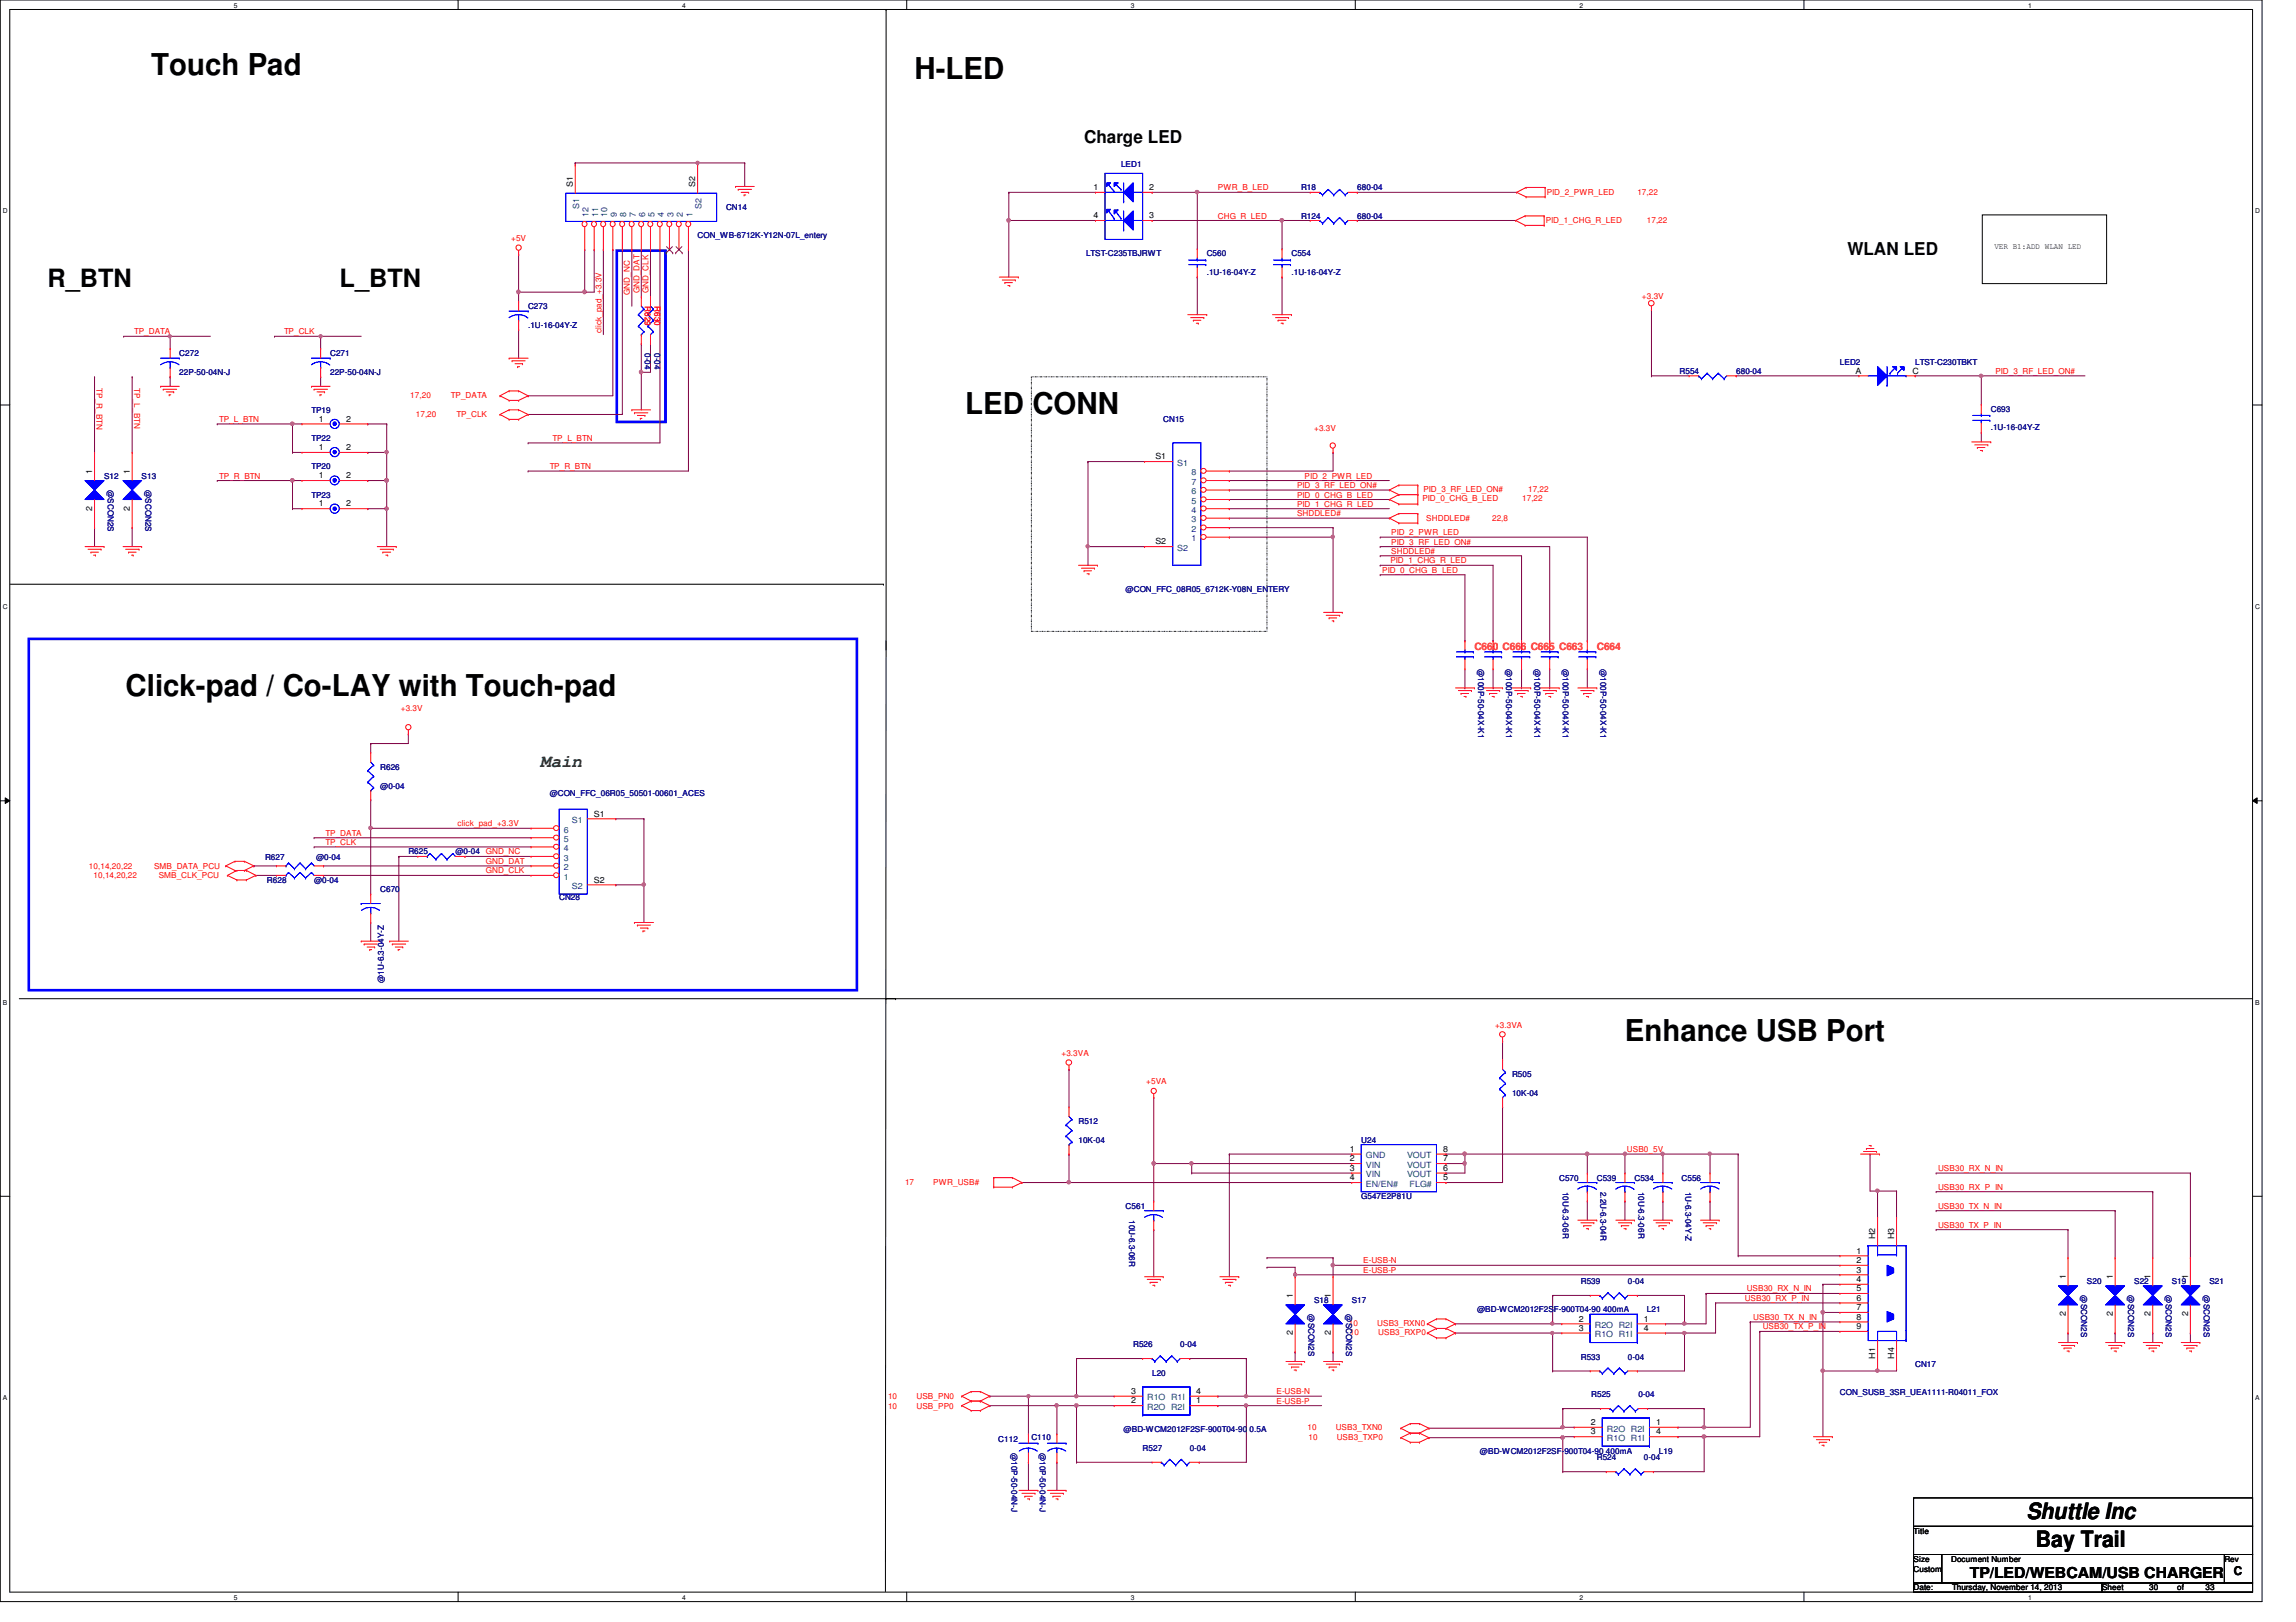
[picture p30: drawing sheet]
<svg xmlns="http://www.w3.org/2000/svg" width="297mm" height="210mm" viewBox="0 0 297 210" stroke-linecap="round" stroke-linejoin="round" font-family="sans-serif">
<defs><g id="words">
<g font-size="3.9">
<text x="19.6" y="9.7">Touch Pad</text>
<text x="118.3" y="10.2">H-LED</text>
<text x="124.9" y="53.6">LED CONN</text>
<text x="16.3" y="90.1">Click-pad / Co-LAY with Touch-pad</text>
<text x="210.2" y="134.7">Enhance USB Port</text>
</g>
<g font-size="3.3">
<text x="6.1" y="37.2">R_BTN</text>
<text x="43.9" y="37.2">L_BTN</text>
</g>
<g font-size="2.9">
<text x="262.2" y="196.6">Shuttle Inc</text>
<text x="263.4" y="200.2">Bay Trail</text>
</g>
<g font-size="2.3">
<text x="140.2" y="18.5">Charge LED</text>
<text x="239" y="33">WLAN LED</text>
</g>
<text font-size="2.3" fill="#008000" x="69.9" y="99.3">Main</text>
<text font-size="1.9" x="254.8" y="204.2">TP/LED/WEBCAM/USB CHARGER</text>
<text font-size="1.6" x="289" y="203.9">C</text>
<g font-size="1.3" fill="#ff8000">
<text x="190.8" y="84.2">C660 C666 C665 C663</text>
<text x="206.6" y="84.2">C664</text>
</g>
<g font-size="1.1" fill="#000080">
<text x="145" y="21.6">LED1</text>
<text x="93.9" y="27.2">CN14</text>
<text x="168.3" y="24.6">R18</text>
<text x="168.3" y="28.3">R124</text>
<text x="175.6" y="28.3">680-04</text>
<text x="175.6" y="24.6">680-04</text>
<text x="90.3" y="30.9">CON_WB-6712K-Y12N-07L_entery</text>
<text x="140.5" y="33.2">LTST-C235TBJRWT</text>
<text x="156.1" y="33.2">C560</text>
<text x="156.1" y="35.6">.1U-16-04Y-Z</text>
<text x="167.1" y="33.2">C554</text>
<text x="167.1" y="35.6">.1U-16-04Y-Z</text>
<text x="68.3" y="40">C273</text>
<text x="23.2" y="46.1">C272</text>
<text x="42.7" y="46.1">C271</text>
<text x="68.3" y="42.4">.1U-16-04Y-Z</text>
<text x="83.4" y="45.7" transform="rotate(90 83.4 45.7)">0-04</text>
<text x="84.7" y="45.7" transform="rotate(90 84.7 45.7)">0-04</text>
<text x="238" y="47.2">LED2</text>
<text x="247.8" y="47.2">LTST-C230TBKT</text>
<text x="23.2" y="48.5">22P-50-04N-J</text>
<text x="40.3" y="53.4">TP19</text>
<text x="42.7" y="48.5">22P-50-04N-J</text>
<text x="217.3" y="48.4">R554</text>
<text x="224.6" y="48.4">680-04</text>
<text x="257.6" y="53.3">C693</text>
<text x="40.3" y="57.1">TP22</text>
<text x="150.5" y="54.6">CN15</text>
<text x="257.6" y="55.7">.1U-16-04Y-Z</text>
<text x="13.5" y="61.9">S12</text>
<text x="14" y="63.4" transform="rotate(90 14 63.4)">@SCON2S</text>
<text x="18.3" y="61.9">S13</text>
<text x="18.8" y="63.4" transform="rotate(90 18.8 63.4)">@SCON2S</text>
<text x="40.3" y="60.7">TP20</text>
<text x="40.3" y="64.4">TP23</text>
<text x="145.6" y="76.6">@CON_FFC_08R05_6712K-Y08N_ENTERY</text>
<text x="191.2" y="86.6" transform="rotate(90 191.2 86.6)">@100P-50-04X-K1</text>
<text x="194.9" y="86.6" transform="rotate(90 194.9 86.6)">@100P-50-04X-K1</text>
<text x="198.5" y="86.6" transform="rotate(90 198.5 86.6)">@100P-50-04X-K1</text>
<text x="202.2" y="86.6" transform="rotate(90 202.2 86.6)">@100P-50-04X-K1</text>
<text x="207" y="86.6" transform="rotate(90 207 86.6)">@100P-50-04X-K1</text>
<text x="49.2" y="99.6">R626</text>
<text x="49.2" y="102.1">@0-04</text>
<text x="71.1" y="103">@CON_FFC_06R05_50501-00601_ACES</text>
<text x="34.3" y="111.3">R627</text>
<text x="40.9" y="111.3">@0-04</text>
<text x="52.8" y="110.6">R625</text>
<text x="58.9" y="110.6">@0-04</text>
<text x="34.5" y="114.3">R628</text>
<text x="40.6" y="114.3">@0-04</text>
<text x="49.2" y="115.5">C670</text>
<text x="72.3" y="116.5">CN28</text>
<text x="49.7" y="127.2" transform="rotate(-90 49.7 127.2)">@1U-6.3-04Y-Z</text>
<text x="195.6" y="139.4">R505</text>
<text x="195.6" y="141.8">10K-04</text>
<text x="139.5" y="145.5">R512</text>
<text x="139.5" y="147.9">10K-04</text>
<text x="176.1" y="147.9">U24</text>
<text x="176.1" y="155.2">G547E2P81U</text>
<text x="201.7" y="152.8">C570</text>
<text x="202.2" y="154.2" transform="rotate(90 202.2 154.2)">10U-6.3-06R</text>
<text x="206.6" y="152.8">C539</text>
<text x="207" y="154.2" transform="rotate(90 207 154.2)">2.2U-6.3-04R</text>
<text x="211.5" y="152.8">C534</text>
<text x="212" y="154.2" transform="rotate(90 212 154.2)">10U-6.3-06R</text>
<text x="217.5" y="152.8">C556</text>
<text x="218.1" y="154.2" transform="rotate(90 218.1 154.2)">1U-6.3-04Y-Z</text>
<text x="145.6" y="156.4">C561</text>
<text x="146.1" y="157.9" transform="rotate(90 146.1 157.9)">10U-6.3-06R</text>
<text x="204.5" y="166.2">R539</text>
<text x="210.6" y="166.2">0-04</text>
<text x="269.2" y="167.6" transform="rotate(90 269.2 167.6)">@SCON2S</text>
<text x="270" y="166.2">S20</text>
<text x="275.3" y="167.6" transform="rotate(90 275.3 167.6)">@SCON2S</text>
<text x="276.1" y="166.2">S22</text>
<text x="280.2" y="167.6" transform="rotate(90 280.2 167.6)">@SCON2S</text>
<text x="281" y="166.2">S19</text>
<text x="285.1" y="167.6" transform="rotate(90 285.1 167.6)">@SCON2S</text>
<text x="285.8" y="166.2">S21</text>
<text x="169.3" y="170.1" transform="rotate(90 169.3 170.1)">@SCON2S</text>
<text x="170" y="168.6">S18</text>
<text x="174.2" y="170.1" transform="rotate(90 174.2 170.1)">@SCON2S</text>
<text x="174.9" y="168.6">S17</text>
<text x="191.1" y="169.8">@BD-WCM2012F2SF-900T04-90 400mA</text>
<text x="213.1" y="169.8">L21</text>
<text x="146.6" y="174.4">R526</text>
<text x="149.1" y="178">L20</text>
<text x="152.7" y="174.4">0-04</text>
<text x="204.5" y="175.9">R533</text>
<text x="210.6" y="175.9">0-04</text>
<text x="247.8" y="176.9">CN17</text>
<text x="145.4" y="185.3">@BD-WCM2012F2SF-900T04-90 0.5A</text>
<text x="205.9" y="180.8">R525</text>
<text x="212" y="180.8">0-04</text>
<text x="238" y="180.6">CON_SUSB_3SR_UEA1111-R04011_FOX</text>
<text x="129.2" y="186.6">C112</text>
<text x="130.8" y="188" transform="rotate(90 130.8 188)">@10P-50-04N-J</text>
<text x="133.4" y="186.3">C110</text>
<text x="134.5" y="188" transform="rotate(90 134.5 188)">@10P-50-04N-J</text>
<text x="147.8" y="187.7">R527</text>
<text x="153.9" y="187.7">0-04</text>
<text x="191.5" y="188.1">@BD-WCM2012F2SF-900T04-90 400mA</text>
<text x="206.6" y="189">R524</text>
<text x="212.7" y="189">0-04</text>
<text x="214.6" y="188.1">L19</text>
</g>
<g font-size="1.1">
<text x="74.1" y="24.2" transform="rotate(-90 74.1 24.2)">S1</text>
<text x="90" y="24.2" transform="rotate(-90 90 24.2)">S2</text>
<text x="141.5" y="28.2">4</text>
<text x="141.5" y="24.6">1</text>
<text x="148.7" y="28.2">3</text>
<text x="148.7" y="24.6">2</text>
<text x="258" y="32.3">VER B1:ADD WLAN LED</text>
<text x="240.1" y="48.3">A</text>
<text x="247.4" y="48.3">C</text>
<text x="41.2" y="58.3">1</text>
<text x="41.2" y="54.6">1</text>
<text x="44.8" y="58.3">2</text>
<text x="44.8" y="54.6">2</text>
<text x="149.5" y="59.4">S1</text>
<text x="11.9" y="61.3" transform="rotate(-90 11.9 61.3)">1</text>
<text x="16.8" y="61.3" transform="rotate(-90 16.8 61.3)">1</text>
<text x="41.2" y="61.9">1</text>
<text x="41.2" y="65.5">1</text>
<text x="44.8" y="61.9">2</text>
<text x="44.8" y="65.5">2</text>
<text x="11.9" y="66.1" transform="rotate(-90 11.9 66.1)">2</text>
<text x="16.8" y="66.1" transform="rotate(-90 16.8 66.1)">2</text>
<text x="149.5" y="70.4">S2</text>
<text x="76.8" y="105.7">S1</text>
<text x="76.8" y="114.2">S2</text>
<text x="174.6" y="149.1">1</text>
<text x="186.7" y="149.1">8</text>
<text x="174.6" y="151.5">3</text>
<text x="174.6" y="150.3">2</text>
<text x="174.6" y="152.7">4</text>
<text x="186.7" y="152.7">5</text>
<text x="186.7" y="151.5">6</text>
<text x="186.7" y="150.3">7</text>
<text x="242.6" y="160.4" transform="rotate(-90 242.6 160.4)">H2</text>
<text x="245.1" y="160.4" transform="rotate(-90 245.1 160.4)">H3</text>
<text x="240.2" y="162.2">1</text>
<text x="240.2" y="163.4">2</text>
<text x="240.2" y="164.7">3</text>
<text x="240.2" y="165.9">4</text>
<text x="240.2" y="167.1">5</text>
<text x="267.2" y="165.6" transform="rotate(-90 267.2 165.6)">1</text>
<text x="273.3" y="165.6" transform="rotate(-90 273.3 165.6)">1</text>
<text x="278.2" y="165.6" transform="rotate(-90 278.2 165.6)">1</text>
<text x="283.1" y="165.6" transform="rotate(-90 283.1 165.6)">1</text>
<text x="167.3" y="172.8" transform="rotate(-90 167.3 172.8)">2</text>
<text x="167.3" y="168" transform="rotate(-90 167.3 168)">1</text>
<text x="172.2" y="172.8" transform="rotate(-90 172.2 172.8)">2</text>
<text x="172.2" y="168" transform="rotate(-90 172.2 168)">1</text>
<text x="204.3" y="171">2</text>
<text x="204.3" y="172.2">3</text>
<text x="212.7" y="171">1</text>
<text x="212.7" y="172.2">4</text>
<text x="240.2" y="168.3">6</text>
<text x="240.2" y="169.5">7</text>
<text x="240.2" y="170.8">8</text>
<text x="240.2" y="172">9</text>
<text x="267.2" y="170.3" transform="rotate(-90 267.2 170.3)">2</text>
<text x="273.3" y="170.3" transform="rotate(-90 273.3 170.3)">2</text>
<text x="278.2" y="170.3" transform="rotate(-90 278.2 170.3)">2</text>
<text x="283.1" y="170.3" transform="rotate(-90 283.1 170.3)">2</text>
<text x="242.6" y="175.8" transform="rotate(-90 242.6 175.8)">H1</text>
<text x="245.1" y="175.8" transform="rotate(-90 245.1 175.8)">H4</text>
<text x="146.3" y="181.6">2</text>
<text x="146.3" y="180.4">3</text>
<text x="154.8" y="181.6">1</text>
<text x="154.8" y="180.4">4</text>
<text x="205.8" y="184.4">2</text>
<text x="205.8" y="185.6">3</text>
<text x="214.2" y="184.4">1</text>
<text x="214.2" y="185.6">4</text>
<text x="247.6" y="198.5">Title</text>
<text x="247.6" y="202.1">Size</text>
<text x="247.6" y="203.4">Custom</text>
<text x="252.4" y="202.1">Document Number</text>
<text x="287.8" y="202.1">Rev</text>
<text x="247.6" y="205.8">Date:</text>
<text x="252.6" y="205.8">Thursday, November 14, 2013</text>
<text x="271.9" y="205.8">Sheet</text>
<text x="278" y="205.8">30</text>
<text x="281.7" y="205.8">of</text>
<text x="285.3" y="205.8">33</text>
</g>
<g font-size="1.1" fill="#004080">
<text x="74.9" y="27" transform="rotate(-90 74.9 27)">S1</text>
<text x="76.2" y="28.1" transform="rotate(-90 76.2 28.1)">12</text>
<text x="77.4" y="28.1" transform="rotate(-90 77.4 28.1)">11</text>
<text x="78.6" y="28.1" transform="rotate(-90 78.6 28.1)">10</text>
<text x="79.8" y="28.1" transform="rotate(-90 79.8 28.1)">9</text>
<text x="81" y="28.1" transform="rotate(-90 81 28.1)">8</text>
<text x="82.3" y="28.1" transform="rotate(-90 82.3 28.1)">7</text>
<text x="83.5" y="28.1" transform="rotate(-90 83.5 28.1)">6</text>
<text x="84.7" y="28.1" transform="rotate(-90 84.7 28.1)">5</text>
<text x="85.9" y="28.1" transform="rotate(-90 85.9 28.1)">4</text>
<text x="87.1" y="28.1" transform="rotate(-90 87.1 28.1)">3</text>
<text x="88.3" y="28.1" transform="rotate(-90 88.3 28.1)">2</text>
<text x="89.6" y="28.1" transform="rotate(-90 89.6 28.1)">1</text>
<text x="90.8" y="27" transform="rotate(-90 90.8 27)">S2</text>
<text x="152.3" y="60.3">S1</text>
<text x="154.1" y="61.5">8</text>
<text x="154.1" y="62.7">7</text>
<text x="154.1" y="64">6</text>
<text x="154.1" y="65.2">5</text>
<text x="152.3" y="71.3">S2</text>
<text x="154.1" y="66.4">4</text>
<text x="154.1" y="67.6">3</text>
<text x="154.1" y="68.8">2</text>
<text x="154.1" y="70.1">1</text>
<text x="72.9" y="107.7">6</text>
<text x="74" y="106.5">S1</text>
<text x="72.9" y="109">5</text>
<text x="72.9" y="110.2">4</text>
<text x="72.9" y="111.4">3</text>
<text x="72.9" y="112.6">2</text>
<text x="72.9" y="113.8">1</text>
<text x="74" y="115.1">S2</text>
<text x="176.7" y="149.9">GND</text>
<text x="182" y="149.9">VOUT</text>
<text x="176.7" y="152.4">VIN</text>
<text x="176.7" y="151.1">VIN</text>
<text x="176.7" y="153.6">EN/EN#</text>
<text x="182" y="152.4">VOUT</text>
<text x="182" y="151.1">VOUT</text>
<text x="182.4" y="153.6">FLG#</text>
<text x="206.3" y="171.9">R2O R2I</text>
<text x="206.3" y="173.1">R1O R1I</text>
<text x="148.4" y="182.5">R2O R2I</text>
<text x="148.4" y="181.2">R1O R1I</text>
<text x="207.9" y="185.3">R2O R2I</text>
<text x="207.9" y="186.5">R1O R1I</text>
</g>
<g font-size="1.1" fill="#f00">
<text x="157.6" y="28.3">CHG_R_LED</text>
<text x="157.6" y="24.6">PWR_B_LED</text>
<text x="200" y="28.9">PID_1_CHG_R_LED</text>
<text x="200.1" y="25.2">PID_2_PWR_LED</text>
<text x="211.8" y="25.2">17,22</text>
<text x="213.1" y="28.9">17,22</text>
<text x="66.1" y="31.2">+5V</text>
<text x="81.5" y="38.1" transform="rotate(-90 81.5 38.1)">GND_NC</text>
<text x="82.7" y="37.9" transform="rotate(-90 82.7 37.9)">GND_DAT</text>
<text x="83.4" y="39.6" transform="rotate(90 83.4 39.6)">R629</text>
<text x="83.9" y="37.9" transform="rotate(-90 83.9 37.9)">GND_CLK</text>
<text x="84.7" y="39.6" transform="rotate(90 84.7 39.6)">R630</text>
<text x="212.4" y="38.7">+3.3V</text>
<text x="17.4" y="43.3">TP_DATA</text>
<text x="36.7" y="43.3">TP_CLK</text>
<text x="77.8" y="43.1" transform="rotate(-90 77.8 43.1)">click_pad_+3.3V</text>
<text x="12.5" y="50.2" transform="rotate(90 12.5 50.2)">TP_R_BTN</text>
<text x="17.4" y="50.2" transform="rotate(90 17.4 50.2)">TP_L_BTN</text>
<text x="53.1" y="51.6">17,20</text>
<text x="58.3" y="51.6">TP_DATA</text>
<text x="258.1" y="48.4">PID_3_RF_LED_ON#</text>
<text x="28.4" y="54.6">TP_L_BTN</text>
<text x="53.8" y="54">17,20</text>
<text x="59.1" y="54">TP_CLK</text>
<text x="71.5" y="57.1">TP_L_BTN</text>
<text x="170" y="55.8">+3.3V</text>
<text x="28.4" y="61.9">TP_R_BTN</text>
<text x="71.1" y="60.7">TP_R_BTN</text>
<text x="167.8" y="65.6">PID_1_CHG_R_LED</text>
<text x="167.8" y="64.4">PID_0_CHG_B_LED</text>
<text x="167.8" y="63.2">PID_3_RF_LED_ON#</text>
<text x="168.8" y="61.9">PID_2_PWR_LED</text>
<text x="184" y="64.9">PID_0_CHG_B_LED</text>
<text x="184.1" y="63.7">PID_3_RF_LED_ON#</text>
<text x="196.9" y="64.9">17,22</text>
<text x="197.7" y="63.7">17,22</text>
<text x="167.8" y="66.8">SHDDLED#</text>
<text x="180" y="70.5">PID_3_RF_LED_ON#</text>
<text x="180" y="71.7">SHDDLED#</text>
<text x="180" y="69.3">PID_2_PWR_LED</text>
<text x="184.5" y="67.4">SHDDLED#</text>
<text x="193" y="67.4">22,8</text>
<text x="178.8" y="74.1">PID_0_CHG_B_LED</text>
<text x="179.9" y="72.9">PID_1_CHG_R_LED</text>
<text x="51.9" y="92.1">+3.3V</text>
<text x="59.2" y="106.9">click_pad_+3.3V</text>
<text x="11.5" y="112.4">10,14,20,22</text>
<text x="12.1" y="113.6">10,14,20,22</text>
<text x="19.9" y="112.4">SMB_DATA_PCU</text>
<text x="20.5" y="113.6">SMB_CLK_PCU</text>
<text x="42.1" y="108.2">TP_DATA</text>
<text x="42.1" y="109.3">TP_CLK</text>
<text x="62.9" y="110.6">GND_NC</text>
<text x="62.9" y="111.8">GND_DAT</text>
<text x="62.9" y="113">GND_CLK</text>
<text x="137.3" y="136.7">+3.3VA</text>
<text x="193.4" y="133">+3.3VA</text>
<text x="148.3" y="140.3">+5VA</text>
<text x="210.5" y="149.1">USB0_5V</text>
<text x="117.1" y="153.4">17</text>
<text x="120.7" y="153.4">PWR_USB#</text>
<text x="250.7" y="154">USB30_RX_P_IN</text>
<text x="250.7" y="151.6">USB30_RX_N_IN</text>
<text x="250.7" y="158.9">USB30_TX_P_IN</text>
<text x="250.7" y="156.4">USB30_TX_N_IN</text>
<text x="176.4" y="163.5">E-USB-N</text>
<text x="176.4" y="164.7">E-USB-P</text>
<text x="226" y="167.1">USB30_RX_N_IN</text>
<text x="174.5" y="171.5">10</text>
<text x="174.6" y="172.8">10</text>
<text x="178.2" y="171.5">USB3_RXN0</text>
<text x="178.3" y="172.8">USB3_RXP0</text>
<text x="225.7" y="168.4">USB30_RX_P_IN</text>
<text x="226.8" y="170.8">USB30_TX_N_IN</text>
<text x="228" y="172">USB30_TX_P_IN</text>
<text x="114.9" y="181.1">10</text>
<text x="114.9" y="182.3">10</text>
<text x="118.6" y="181.1">USB_PN0</text>
<text x="118.6" y="182.3">USB_PP0</text>
<text x="165.1" y="181.7">E-USB-P</text>
<text x="165.1" y="180.4">E-USB-N</text>
<text x="169.2" y="185.1">10</text>
<text x="172.8" y="185.1">USB3_TXN0</text>
<text x="169.3" y="186.3">10</text>
<text x="172.9" y="186.3">USB3_TXP0</text>
</g>
<g font-size=".9">
<text x="30.3" y="1">5</text>
<text x="88.3" y="1">4</text>
<text x="146.3" y="1">3</text>
<text x="204.3" y="1">2</text>
<text x="262.4" y="1">1</text>
<text x=".4" y="27.6">D</text>
<text x="291.8" y="27.6">D</text>
<text x=".4" y="78.8">C</text>
<text x="291.8" y="78.8">C</text>
<text x=".4" y="130">B</text>
<text x="291.8" y="130">B</text>
<text x=".4" y="181.2">A</text>
<text x="291.8" y="181.2">A</text>
<text x="30.3" y="207">5</text>
<text x="88.3" y="207">4</text>
<text x="146.3" y="207">3</text>
<text x="204.3" y="207">2</text>
<text x="262.4" y="207">1</text>
</g>
</g></defs>
<path d="M0 0h292.6v207.3h-292.6zM1.3 1.2h290.1v204.8h-290.1z" fill="none" stroke="#000" stroke-width=".13"/>
<g fill="#fff">
<path d="M30.3 .2h.4v.9h-.4z"/>
<path d="M30.3 206.2h.4v1h-.4z"/>
</g>
<path d="M59.3 0v1.2M59.3 206v1.3" fill="none" stroke="#000" stroke-width=".13"/>
<g fill="#fff">
<path d="M88.3 .2h.4v.9h-.4z"/>
<path d="M88.3 206.2h.4v1h-.4z"/>
</g>
<path d="M117.3 0v1.2M117.3 206v1.3" fill="none" stroke="#000" stroke-width=".13"/>
<g fill="#fff">
<path d="M146.3 .2h.5v.9h-.5z"/>
<path d="M146.3 206.2h.5v1h-.5z"/>
</g>
<path d="M175.3 0v1.2M175.3 206v1.3" fill="none" stroke="#000" stroke-width=".13"/>
<g fill="#fff">
<path d="M204.3 .2h.5v.9h-.5z"/>
<path d="M204.3 206.2h.5v1h-.5z"/>
</g>
<path d="M233.4 0v1.2M233.4 206v1.3" fill="none" stroke="#000" stroke-width=".13"/>
<g fill="#fff">
<path d="M262.4 .2h.4v.9h-.4z"/>
<path d="M262.4 206.2h.4v1h-.4z"/>
<path d="M.4 26.8h.6v1h-.6z"/>
<path d="M291.8 26.8h.6v1h-.6z"/>
<path d="M.4 78h.6v1h-.6z"/>
<path d="M291.8 78h.6v1h-.6z"/>
</g>
<path d="M0 52.4h1.3M291.4 52.4h1.2" fill="none" stroke="#000" stroke-width=".13"/>
<g fill="#fff">
<path d="M.4 129.2h.5v1h-.5z"/>
<path d="M291.8 129.2h.5v1h-.5z"/>
</g>
<path d="M0 103.6h1.3M.7 103.3l.6 .3-.6 .4zM291.4 103.6l.6-.3v.7zM291.4 103.6h1.2" fill="none" stroke="#000" stroke-width=".13"/>
<path d="M.7 103.3l.6 .3-.6 .4zM291.4 103.6l.6-.3v.7z" fill="#000"/>
<g fill="#fff">
<path d="M.4 180.4h.5v1h-.5z"/>
<path d="M291.8 180.4h.5v1h-.5z"/>
</g>
<path d="M114.6 1.2h.1M114.6 1.2v82.9M256.5 27.8h16v8.9h-16zM1.3 75.6h113M114.3 75.6h.1M114.6 82.9v122.9M2.5 129.2h288.9M114.6 129.2h.1M115.9 129.2h.1M0 154.8h1.3M291.4 154.8h1.2M114.6 205.8h.1" fill="none" stroke="#000" stroke-width=".13"/>
<path d="M79.8 32.4h6.3v22.2h-6.3zM3.7 82.7h107.2v45.4h-107.2z" fill="none" stroke="#00f" stroke-width=".34"/>
<path d="M133.4 48.8h30.5v32.9h-30.5z" fill="none" stroke="#004000" stroke-width=".13" stroke-dasharray=".2 .2 0 .2 0 .2"/>
<path d="M16 43.5h.1M16 43.5h6M22 48.8h.1M22 43.5h.1M22 43.5v1.6M22 48.8v1.2" fill="none" stroke="#800040" stroke-width=".13"/>
<path d="M21.8 43.4h.3l.1 .1-.1 .2h-.1h-.2z" fill-rule="evenodd" fill="#f0f"/>
<path d="M21.8 43.4h.3l.1 .1-.1 .2h-.1h-.2z" fill="none" stroke="#f0f" stroke-width=".13"/>
<path d="M22 43.5h.1M22 43.5h5.2M35.5 43.5h.1M35.5 43.5h11.2M41.5 48.8h.1M41.5 43.5h.1M41.5 43.5v1.6M41.5 48.8v1.2" fill="none" stroke="#800040" stroke-width=".13"/>
<path d="M41.3 43.4h.3l.1 .1-.1 .2h-.1h-.2z" fill-rule="evenodd" fill="#f0f"/>
<path d="M41.3 43.4h.3l.1 .1-.1 .2h-.1h-.2z" fill="none" stroke="#f0f" stroke-width=".13"/>
<path d="M74.4 21.1h.1M74.4 21.1v.2M90.3 21.1h.1M90.3 21.1h6M96.3 21.1h.1M96.3 21.1v3" fill="none" stroke="#800040" stroke-width=".13"/>
<path d="M90.1 20.9h.3l.1 .2-.1 .1-.1 .1-.2-.1z" fill-rule="evenodd" fill="#f0f"/>
<path d="M90.1 20.9h.3l.1 .2-.1 .1-.1 .1-.2-.1z" fill="none" stroke="#f0f" stroke-width=".13"/>
<g fill="none" stroke="#800040" stroke-width=".13">
<path d="M67.1 37.8h.1M67.1 37.8v1.2M74.4 21.1h.1M74.4 21.1h15.9M90.3 21.1h.1M90.3 21.1v.2M67.1 42.7h.1M67.1 42.7v3.7M149.3 150.6h.1M149.3 150.6h4.9M154.2 150.6h.1M154.2 150.6v1.2"/>
<path d="M187.1 153h.1M194.4 143.3h.1M194.4 143.3v9.7h-7.3M210.2 155.4h.1M210.2 155.4v2.5"/>
</g>
<path d="M149.1 150.4h.3l.1 .1-.1 .2-.1 .1-.2-.1z" fill-rule="evenodd" fill="#f0f"/>
<path d="M149.1 150.4h.3l.1 .1-.1 .2-.1 .1-.2-.1z" fill="none" stroke="#f0f" stroke-width=".13"/>
<path d="M149.3 142h.1M149.3 142v8.6M159 149.4h.1M159 149.4v15.8M159 149.4h15.9M189.5 149.4h.1M189.5 149.4v1.2" fill="none" stroke="#800040" stroke-width=".13"/>
<path d="M189.3 149.2h.3l.1 .1-.1 .2-.1 .1-.2-.1z" fill-rule="evenodd" fill="#f0f"/>
<path d="M189.3 149.2h.3l.1 .1-.1 .2-.1 .1-.2-.1z" fill="none" stroke="#f0f" stroke-width=".13"/>
<path d="M154.2 150.6h.1M154.2 150.6h20.7" fill="none" stroke="#800040" stroke-width=".13"/>
<path d="M154 150.4h.3v.1v.2l-.2 .1-.1-.1z" fill-rule="evenodd" fill="#f0f"/>
<path d="M154 150.4h.3v.1v.2l-.2 .1-.1-.1z" fill="none" stroke="#f0f" stroke-width=".13"/>
<path d="M154.2 151.8h.1M154.2 151.8h20.7M187.1 151.8h.1M187.1 150.6h.1M187.1 151.8h2.4M187.1 150.6h2.4" fill="none" stroke="#800040" stroke-width=".13"/>
<path d="M189.3 150.4h.3l.1 .1-.1 .2-.1 .1-.2-.1z" fill-rule="evenodd" fill="#f0f"/>
<path d="M189.3 150.4h.3l.1 .1-.1 .2-.1 .1-.2-.1z" fill="none" stroke="#f0f" stroke-width=".13"/>
<path d="M149.3 150.6h.1M149.3 150.6v4.8M189.5 150.6h.1M189.5 150.6v1.2" fill="none" stroke="#800040" stroke-width=".13"/>
<path d="M149.1 150.4h.3l.1 .1-.1 .2-.1 .1-.2-.1z" fill-rule="evenodd" fill="#f0f"/>
<path d="M149.1 150.4h.3l.1 .1-.1 .2-.1 .1-.2-.1z" fill="none" stroke="#f0f" stroke-width=".13"/>
<path d="M194.4 134.7h.1M194.4 134.7v2.5M210.2 149.4h.1M210.2 149.4v2.4M215.1 155.4h.1M215.1 149.4h.1M215.1 155.4v2.5M215.1 149.4h9.8M221.2 155.4h.1M221.2 149.4h.1M221.2 149.4v2.4M221.2 155.4v2.5" fill="none" stroke="#800040" stroke-width=".13"/>
<path d="M221 149.2h.3l.1 .1-.1 .2-.1 .1-.2-.1z" fill-rule="evenodd" fill="#f0f"/>
<path d="M221 149.2h.3l.1 .1-.1 .2-.1 .1-.2-.1z" fill="none" stroke="#f0f" stroke-width=".13"/>
<path d="M215.1 149.4h.1M215.1 149.4v2.4" fill="none" stroke="#800040" stroke-width=".13"/>
<path d="M214.9 149.2h.3l.1 .1-.1 .2-.1 .1-.2-.1z" fill-rule="evenodd" fill="#f0f"/>
<path d="M214.9 149.2h.3l.1 .1-.1 .2-.1 .1-.2-.1z" fill="none" stroke="#f0f" stroke-width=".13"/>
<path d="M161.2 181.9h.1M161.2 181.9h9.8" fill="none" stroke="#800040" stroke-width=".13"/>
<path d="M161 181.7h.3l.1 .2-.1 .1-.1 .1-.2-.1z" fill-rule="evenodd" fill="#f0f"/>
<path d="M161 181.7h.3l.1 .2-.1 .1-.1 .1-.2-.1z" fill="none" stroke="#f0f" stroke-width=".13"/>
<path d="M139.3 181.9h.1M139.3 181.9h4.8" fill="none" stroke="#800040" stroke-width=".13"/>
<path d="M139.1 181.7h.3l.1 .2-.1 .1-.2 .1-.1-.1z" fill-rule="evenodd" fill="#f0f"/>
<path d="M139.1 181.7h.3l.1 .2-.1 .1-.2 .1-.1-.1z" fill="none" stroke="#f0f" stroke-width=".13"/>
<path d="M210.2 149.4h.1M210.2 149.4h4.9M139.3 180.7h.1M139.3 180.7h4.8M161.2 180.7h.1M161.2 180.7h9.8" fill="none" stroke="#800040" stroke-width=".13"/>
<path d="M210.1 149.2h.3v.1v.2l-.2 .1-.1-.1z" fill-rule="evenodd" fill="#f0f"/>
<path d="M210.1 149.2h.3v.1v.2l-.2 .1-.1-.1z" fill="none" stroke="#f0f" stroke-width=".13"/>
<g fill="none" stroke="#800040" stroke-width=".13">
<path d="M139.3 175.8h.1M139.3 175.8v4.9M139.3 175.8h8.5M136.7 181.9h.1M136.7 181.9h2.6M139.3 181.9h.1M139.3 189.2h.1M139.3 181.9v7.3M139.3 189.2h9.8M155.1 189.2h.1M157.6 181.9h.1M157.6 181.9h3.6"/>
<path d="M161.2 181.9h.1M161.2 181.9v7.3h-6.1"/>
</g>
<path d="M139.1 180.5h.3l.1 .2-.1 .1-.2 .1-.1-.1z" fill-rule="evenodd" fill="#f0f"/>
<path d="M139.1 180.5h.3l.1 .2-.1 .1-.2 .1-.1-.1z" fill="none" stroke="#f0f" stroke-width=".13"/>
<path d="M153.9 175.8h.1M153.9 175.8h7.3M161.2 175.8h.1M161.2 175.8v4.9" fill="none" stroke="#800040" stroke-width=".13"/>
<path d="M161 180.5h.3l.1 .2-.1 .1-.1 .1-.2-.1z" fill-rule="evenodd" fill="#f0f"/>
<path d="M161 180.5h.3l.1 .2-.1 .1-.1 .1-.2-.1z" fill="none" stroke="#f0f" stroke-width=".13"/>
<path d="M67.1 37.8h.1M75.6 32.3h.1M75.6 32.3v5.5h-8.5M68.3 57.3h.1M68.3 57.3h17.1M68.3 61h.1M68.3 61h20.8" fill="none" stroke="#800040" stroke-width=".13"/>
<path d="M75.5 37.6h.3l.1 .2-.1 .1-.2 .1-.1-.1z" fill-rule="evenodd" fill="#f0f"/>
<path d="M75.5 37.6h.3l.1 .2-.1 .1-.2 .1-.1-.1z" fill="none" stroke="#f0f" stroke-width=".13"/>
<path d="M66.9 37.6h.3l.1 .2-.1 .1-.1 .1-.2-.1z" fill-rule="evenodd" fill="#f0f"/>
<path d="M66.9 37.6h.3l.1 .2-.1 .1-.1 .1-.2-.1z" fill="none" stroke="#f0f" stroke-width=".13"/>
<g fill="none" stroke="#800040" stroke-width=".13">
<path d="M67.1 32.9h.1M67.1 32.9v4.9M75.6 37.8h.1M76.9 32.3h.1M76.9 32.3v5.5h-1.3M79.3 32.3h.1M79.3 32.3v18.9h-11M80.5 32.3h.1M80.5 32.3v21.3h-12.2M85.4 32.3h.1M85.4 32.3v25M89.1 32.3h.1"/>
<path d="M89.1 32.3v28.7M12.2 48.8h.1M12.2 48.8v9.7M17.1 48.8h.1M17.1 48.8v9.7M68.3 51.2h.1M68.3 53.6h.1M12.2 68.3h.1M12.2 68.3v2.4M17.1 68.3h.1M17.1 68.3v2.4M138.3 138.4h.1"/>
<path d="M138.3 138.4v4.9M132.2 153h.1M132.2 153h42.7M138.3 149.4h.1M138.3 153h.1M138.3 149.4v3.6M187.1 149.4h.1M187.1 149.4h2.4M163.9 164h.1M163.9 164h3.7M167.6 175h.1M167.6 175v1.2"/>
<path d="M172.5 175h.1M172.5 175v1.2M133.1 180.7h.1M133.1 180.7h6.2M157.6 180.7h.1M157.6 180.7h3.6"/>
</g>
<path d="M138.1 152.8h.3l.1 .2-.1 .1-.1 .1-.2-.1z" fill-rule="evenodd" fill="#f0f"/>
<path d="M138.1 152.8h.3l.1 .2-.1 .1-.1 .1-.2-.1z" fill="none" stroke="#f0f" stroke-width=".13"/>
<path d="M163.9 162.8h.1M163.9 162.8h8.6M172.5 163.7h.1M172.5 163.7v1.5M172.5 163.7h65.5" fill="none" stroke="#800040" stroke-width=".13"/>
<path d="M172.3 163.5h.3v.2v.2l-.2 .1-.1-.1z" fill-rule="evenodd" fill="#f0f"/>
<path d="M172.3 163.5h.3v.2v.2l-.2 .1-.1-.1z" fill="none" stroke="#f0f" stroke-width=".13"/>
<path d="M167.6 165h.1M167.6 165v.2M235.8 169.8h.1M235.8 169.8h2.2" fill="none" stroke="#800040" stroke-width=".13"/>
<path d="M235.6 169.6h.4v.2v.2l-.2 .1-.2-.1z" fill-rule="evenodd" fill="#f0f"/>
<path d="M235.6 169.6h.4v.2v.2l-.2 .1-.2-.1z" fill="none" stroke="#f0f" stroke-width=".13"/>
<path d="M167.6 165h.1M167.6 165h70.4" fill="none" stroke="#800040" stroke-width=".13"/>
<path d="M167.4 164.8h.3l.1 .1-.1 .2-.1 .1-.2-.1z" fill-rule="evenodd" fill="#f0f"/>
<path d="M167.4 164.8h.3l.1 .1-.1 .2-.1 .1-.2-.1z" fill="none" stroke="#f0f" stroke-width=".13"/>
<path d="M242.9 154.1h.1M242.9 154.1h2.5M242.9 154.1v3.4M224.9 162.5h.1M224.9 162.5h13.1" fill="none" stroke="#800040" stroke-width=".13"/>
<path d="M242.7 153.9h.3l.1 .2-.1 .1-.1 .1-.2-.1z" fill-rule="evenodd" fill="#f0f"/>
<path d="M242.7 153.9h.3l.1 .2-.1 .1-.1 .1-.2-.1z" fill="none" stroke="#f0f" stroke-width=".13"/>
<path d="M224.9 149.4h.1M224.9 149.4v13.1M235.8 166.2h.1M235.8 177.4h.1M235.8 166.2v3.6M235.8 166.2h2.2M242.9 177.2h.1M242.9 177.4h.1M242.9 177.2v.2M245.4 177.2h.1M245.4 177.2v.2h-9.6" fill="none" stroke="#800040" stroke-width=".13"/>
<path d="M242.7 177.2h.3l.1 .2-.1 .1-.1 .1-.2-.1z" fill-rule="evenodd" fill="#f0f"/>
<path d="M242.7 177.2h.3l.1 .2-.1 .1-.1 .1-.2-.1z" fill="none" stroke="#f0f" stroke-width=".13"/>
<path d="M205.4 149.4h.1M205.4 149.4h4.8M235.8 169.8h.1M235.8 169.8v7.6" fill="none" stroke="#800040" stroke-width=".13"/>
<path d="M205.2 149.2h.3l.1 .1-.1 .2-.2 .1-.1-.1z" fill-rule="evenodd" fill="#f0f"/>
<path d="M205.2 149.2h.3l.1 .1-.1 .2-.2 .1-.1-.1z" fill="none" stroke="#f0f" stroke-width=".13"/>
<path d="M235.8 177.4h.1M235.8 177.4v8.5" fill="none" stroke="#800040" stroke-width=".13"/>
<path d="M235.6 177.2h.4v.2v.1l-.2 .1-.2-.1z" fill-rule="evenodd" fill="#f0f"/>
<path d="M235.6 177.2h.4v.2v.1l-.2 .1-.2-.1z" fill="none" stroke="#f0f" stroke-width=".13"/>
<g fill="none" stroke="#800040" stroke-width=".13">
<path d="M149.3 159.1h.1M149.3 159.1v6.1M241.9 149.4h.1M241.9 149.4v4.7M245.4 154.1h.1M245.4 154.1v3.4M250.5 154.2h.1M250.5 159.1h.1M250.5 156.7h.1M250.5 151.8h.1M250.5 154.2h28M250.5 159.1h17"/>
<path d="M250.5 156.7h23.1M250.5 151.8h32.9M267.5 159.1h.1M267.5 159.1v3.7M273.6 156.7h.1M273.6 156.7v6.1M278.5 154.2h.1M278.5 154.2v8.6M283.4 151.8h.1M283.4 151.8v11M200.9 171.3h.1M200.9 172.5h.1"/>
<path d="M200.9 171.3h1.2M200.9 172.5h1.2M220.7 167.4h.1M220.7 167.4h17.3M222 168.6h.1M222 168.6h16M267.5 172.5h.1M267.5 172.5v1.2M273.6 172.5h.1M273.6 172.5v1.2M278.5 172.5h.1M278.5 172.5v1.2"/>
<path d="M283.4 172.5h.1M283.4 172.5v1.2M202.2 184.7h.1M202.2 184.7h1.5"/>
</g>
<path d="M202 184.5h.3l.1 .2-.1 .1-.2 .1-.1-.1z" fill-rule="evenodd" fill="#f0f"/>
<path d="M202 184.5h.3l.1 .2-.1 .1-.2 .1-.1-.1z" fill="none" stroke="#f0f" stroke-width=".13"/>
<path d="M154.9 35.9h.1M154.9 24.9h.1M154.9 24.9v7.3M154.9 35.9v4.8M165.9 35.9h.1M165.9 35.9v4.8M226.4 171.1h.1M226.4 171.1h11.6M227.7 172.3h.1M227.7 172.3h10.3M202.2 185.9h.1M202.2 185.9h1.5" fill="none" stroke="#800040" stroke-width=".13"/>
<path d="M154.7 24.7h.3l.1 .1-.1 .2-.1 .1-.2-.1z" fill-rule="evenodd" fill="#f0f"/>
<path d="M154.7 24.7h.3l.1 .1-.1 .2-.1 .1-.2-.1z" fill="none" stroke="#f0f" stroke-width=".13"/>
<path d="M149.1 24.9h.1M149.1 28.5h.1M149.1 24.9h5.8M149.1 28.5h16.8" fill="none" stroke="#800040" stroke-width=".13"/>
<path d="M165.7 28.3h.3l.1 .2-.1 .2h-.2h-.1z" fill-rule="evenodd" fill="#f0f"/>
<path d="M165.7 28.3h.3l.1 .2-.1 .2h-.2h-.1z" fill="none" stroke="#f0f" stroke-width=".13"/>
<path d="M130.5 24.9h.1M130.5 28.5h.1M130.5 24.9h11.2M130.5 28.5h11.2M130.5 28.5v7.4M154.9 24.9h.1M154.9 24.9h14.6M165.9 28.5h.1M165.9 28.5v3.7M165.9 28.5h3.6M175.6 28.5h.1M175.6 28.5h20.5" fill="none" stroke="#800040" stroke-width=".13"/>
<path d="M130.3 28.3h.3l.1 .2-.1 .2h-.1h-.2z" fill-rule="evenodd" fill="#f0f"/>
<path d="M130.3 28.3h.3l.1 .2-.1 .2h-.1h-.2z" fill="none" stroke="#f0f" stroke-width=".13"/>
<path d="M47.6 54.9h.1M47.6 54.9h2.4M47.6 62.2h.1M47.6 62.2h2.4M202.2 182.3h.1M202.2 184.7h.1M202.2 186.1h.1M202.2 182.3h4.8M202.2 184.7v.1M202.2 186.1v4.4" fill="none" stroke="#800040" stroke-width=".13"/>
<path d="M202 185.9h.3l.1 .1-.1 .2-.2 .1-.1-.1z" fill-rule="evenodd" fill="#f0f"/>
<path d="M202 185.9h.3l.1 .1-.1 .2-.2 .1-.1-.1z" fill="none" stroke="#f0f" stroke-width=".13"/>
<path d="M202.2 190.5h.1M202.2 190.5h5.6M213.9 190.5h.1M220.5 185.9h.1M220.5 185.9v4.6h-6.6" fill="none" stroke="#800040" stroke-width=".13"/>
<path d="M220.3 185.7h.3l.1 .2-.1 .2h-.2h-.1z" fill-rule="evenodd" fill="#f0f"/>
<path d="M220.3 185.7h.3l.1 .2-.1 .2h-.2h-.1z" fill="none" stroke="#f0f" stroke-width=".13"/>
<path d="M213.1 182.3h.1M213.1 182.3h7.4M220.5 185.9h.1M220.5 184.7h.1M220.5 185.9h7.2M220.5 184.7h5.9" fill="none" stroke="#800040" stroke-width=".13"/>
<path d="M220.3 184.5h.3l.1 .2-.1 .1-.2 .1-.1-.1z" fill-rule="evenodd" fill="#f0f"/>
<path d="M220.3 184.5h.3l.1 .2-.1 .1-.2 .1-.1-.1z" fill="none" stroke="#f0f" stroke-width=".13"/>
<path d="M211.8 167.6h.1M211.8 167.6h6.1M217.9 167.6h.1M217.9 172.5h.1M217.9 167.6v3.7M217.9 172.5h4.1M220.5 182.3h.1M220.5 182.3v2.4" fill="none" stroke="#800040" stroke-width=".13"/>
<path d="M217.7 172.4h.4v.1v.1l-.2 .1-.2-.1z" fill-rule="evenodd" fill="#f0f"/>
<path d="M217.7 172.4h.4v.1v.1l-.2 .1-.2-.1z" fill="none" stroke="#f0f" stroke-width=".13"/>
<path d="M200.9 167.6h.1M200.9 167.6h4.8M200.9 167.6v3.7M211.8 177.4h.1M217.9 172.5h.1M217.9 172.5v4.9h-6.1" fill="none" stroke="#800040" stroke-width=".13"/>
<path d="M200.7 171.1h.3v.2v.1l-.2 .1-.1-.1z" fill-rule="evenodd" fill="#f0f"/>
<path d="M200.7 171.1h.3v.2v.1l-.2 .1-.1-.1z" fill="none" stroke="#f0f" stroke-width=".13"/>
<path d="M200.9 172.5h.1M200.9 172.5v4.9" fill="none" stroke="#800040" stroke-width=".13"/>
<path d="M200.7 172.4h.3v.1v.1l-.2 .1-.1-.1z" fill-rule="evenodd" fill="#f0f"/>
<path d="M200.7 172.4h.3v.1v.1l-.2 .1-.1-.1z" fill="none" stroke="#f0f" stroke-width=".13"/>
<path d="M37.8 54.9h.1M37.8 54.9h1.3M200.9 177.4h.1M200.9 177.4h4.8M220.7 167.4h.1M220.7 167.4v3.9M222 168.6h.1M222 168.6v3.9M226.4 171.1h.1M226.4 171.1v13.6M227.7 172.3h.1M227.7 172.3v13.6" fill="none" stroke="#800040" stroke-width=".13"/>
<path d="M37.6 54.7h.4l.1 .1-.1 .2-.2 .1-.2-.1z" fill-rule="evenodd" fill="#f0f"/>
<path d="M37.6 54.7h.4l.1 .1-.1 .2-.2 .1-.2-.1z" fill="none" stroke="#f0f" stroke-width=".13"/>
<path d="M37.8 62.2h.1M37.8 62.2h1.3" fill="none" stroke="#800040" stroke-width=".13"/>
<path d="M37.6 62h.4l.1 .1-.1 .2-.2 .1-.2-.1z" fill-rule="evenodd" fill="#f0f"/>
<path d="M37.6 62h.4l.1 .1-.1 .2-.2 .1-.2-.1z" fill="none" stroke="#f0f" stroke-width=".13"/>
<path d="M50 58.5h.1M50 58.5v3.7" fill="none" stroke="#800040" stroke-width=".13"/>
<path d="M49.8 62h.4v.1v.2l-.2 .1-.2-.1z" fill-rule="evenodd" fill="#f0f"/>
<path d="M49.8 62h.4v.1v.2l-.2 .1-.2-.1z" fill="none" stroke="#f0f" stroke-width=".13"/>
<g fill="none" stroke="#800040" stroke-width=".13">
<path d="M52.8 95h.1M52.8 95v1.2M40.6 108.4h.1M40.6 109.6h.1M40.6 108.4h28.1M40.6 109.6h28.1M41.9 112.1h.1M41.9 113.3h.1M41.9 112.1h26.8M41.9 113.3h26.8M48 119.4h.1M48 119.4v2.4"/>
<path d="M51.6 110.8h.1M51.6 110.8h2.5M60.2 110.8h.1M60.2 110.8h8.5M79.7 114.5h.1M79.7 106h.1M79.7 114.5h3.6M79.7 106h3.6M83.3 114.5h.1M83.3 114.5v4.9M205.4 155.4h.1M205.4 149.4h.1"/>
<path d="M205.4 149.4v2.4M205.4 155.4v2.5"/>
</g>
<path d="M83.1 114.3h.3l.1 .2-.1 .1-.1 .1-.2-.1z" fill-rule="evenodd" fill="#f0f"/>
<path d="M83.1 114.3h.3l.1 .2-.1 .1-.1 .1-.2-.1z" fill="none" stroke="#f0f" stroke-width=".13"/>
<path d="M48 107.2h.1M48 107.2v8.5" fill="none" stroke="#800040" stroke-width=".13"/>
<path d="M47.8 107h.3l.1 .1-.1 .2-.2 .1-.1-.1z" fill-rule="evenodd" fill="#f0f"/>
<path d="M47.8 107h.3l.1 .1-.1 .2-.2 .1-.1-.1z" fill="none" stroke="#f0f" stroke-width=".13"/>
<g fill="none" stroke="#800040" stroke-width=".13">
<path d="M78.1 32.3h.1M78.1 32.3v11M81.7 32.3h.1M81.7 32.3v7.3M83 48.2h.1M83 48.2v4.8M84.2 44.5h.1M84.2 44.5v3.7h-1.2M48 96.2h.1M48 96.2v1.2M48 96.2h4.8M32.8 112.1h.1"/>
<path d="M32.8 112.1h3M33.1 113.3h.1M33.1 113.3h2.7M48 103.5h.1M48 107.2h.1M48 103.5v3.7M48 107.2h20.7M51.6 110.8h.1M51.6 110.8v11"/>
</g>
<path d="M82.8 48h.3v.1v.2l-.2 .1-.1-.1z" fill-rule="evenodd" fill="#f0f"/>
<path d="M82.8 48h.3v.1v.2l-.2 .1-.1-.1z" fill="none" stroke="#f0f" stroke-width=".13"/>
<path d="M83 32.3h.1M83 32.3v6.1M84.2 32.3h.1M84.2 32.3v6.1M83 44.5h.1M83 44.5v3.7M50 65.8h.1M50 65.8v4.9" fill="none" stroke="#800040" stroke-width=".13"/>
<path d="M49.8 65.7h.4v.1v.2h-.2h-.2z" fill-rule="evenodd" fill="#f0f"/>
<path d="M49.8 65.7h.4v.1v.2h-.2h-.2z" fill="none" stroke="#f0f" stroke-width=".13"/>
<g fill="none" stroke="#800040" stroke-width=".13">
<path d="M130.5 24.9h.1M130.5 24.9v3.6M175.6 24.9h.1M175.6 24.9h20.6M188.3 172.5h.1M188.3 171.3h.1M188.3 172.5h12.6M188.3 171.3h12.6M217.9 171.3h.1M217.9 171.3h2.8M184.9 184.8h.1M184.9 186.1h.1"/>
<path d="M184.9 184.8h17.3M184.9 186.1h17.3M217.1 184.7h.1M217.1 184.7h3.4"/>
</g>
<path d="M217.7 171.1h.4v.2v.1l-.2 .1-.2-.1z" fill-rule="evenodd" fill="#f0f"/>
<path d="M217.7 171.1h.4v.2v.1l-.2 .1-.2-.1z" fill="none" stroke="#f0f" stroke-width=".13"/>
<path d="M189.5 149.4h.1M189.5 149.4h15.9M217.1 185.9h.1M217.1 185.9h3.4" fill="none" stroke="#800040" stroke-width=".13"/>
<path d="M189.3 149.2h.3l.1 .1-.1 .2-.1 .1-.2-.1z" fill-rule="evenodd" fill="#f0f"/>
<path d="M189.3 149.2h.3l.1 .1-.1 .2-.1 .1-.2-.1z" fill="none" stroke="#f0f" stroke-width=".13"/>
<g fill="none" stroke="#800040" stroke-width=".13">
<path d="M159 68.3h.1M159 61h.1M159 69.5h.1M159 68.3h13.5M159 61h13.5M159 69.5h13.5M172.5 68.3h.1M172.5 69.5h.1M172.5 68.3v10.9M178.6 73.2h.1M178.6 70.7h.1M178.6 74.4h.1"/>
<path d="M178.6 71.9h.1M178.6 73.2h14.6v9.7M178.6 74.4h10.9v8.5M178.6 71.9h18.2v11M178.6 70.7h21.9M205.4 69.5v13.4M189.5 89h.1M189.5 82.9h.1M189.5 86.6v2.4M193.2 89h.1M193.2 82.9h.1M193.2 86.6v2.4"/>
<path d="M196.8 89h.1M196.8 82.9h.1M196.8 86.6v2.4M200.5 89h.1M200.5 86.6v2.4M205.4 86.6h.1M205.4 82.9h.1M205.4 86.6v2.4"/>
</g>
<path d="M172.3 69.3h.3v.2v.1l-.2 .1-.1-.1z" fill-rule="evenodd" fill="#f0f"/>
<path d="M172.3 69.3h.3v.2v.1l-.2 .1-.1-.1z" fill="none" stroke="#f0f" stroke-width=".13"/>
<g fill="none" stroke="#800040" stroke-width=".13">
<path d="M140.8 59.7h.1M140.8 59.7h7.3M140.8 59.7v13.5M172.5 58.5h.1M172.5 58.5v2.5M140.8 70.7h.1M140.8 70.7h7.3M159 67.1h.1M159 65.8h.1M159 64.6h.1M159 63.4h.1M159 62.2h.1"/>
<path d="M159 67.1h20.7M159 65.8h20.7M159 64.6h20.7M159 63.4h20.7M159 62.2h20.7"/>
</g>
<path d="M140.6 70.5h.3v.2v.1l-.2 .1-.1-.1z" fill-rule="evenodd" fill="#f0f"/>
<path d="M140.6 70.5h.3v.2v.1l-.2 .1-.1-.1z" fill="none" stroke="#f0f" stroke-width=".13"/>
<g fill="none" stroke="#800040" stroke-width=".13">
<path d="M37.8 58.5h.1M37.8 54.9h.1M37.8 54.9v3.6M37.8 58.5h1.3M47.6 58.5h.1M47.6 58.5h2.4M37.8 65.8h.1M37.8 62.2h.1M37.8 65.8h1.3M37.8 62.2v3.6M47.6 65.8h.1M47.6 65.8h2.4"/>
<path d="M178.6 69.5h.1M178.6 69.5h26.8M200.5 70.7v12.2M200.5 82.9h.1M241.9 154.1h1M242.9 154.1h.1M167.6 165h.1M167.6 164v1M172.5 162.8h.1M172.5 162.8v.9M215.5 172.5h.1M215.5 171.3h.1"/>
<path d="M215.5 172.5h2.4M215.5 171.3h2.4M202.2 185.9h.1M202.2 182.3h.1M202.2 182.3v2.4M202.2 185.9v.2"/>
</g>
<path d="M49.8 58.4h.4v.1v.1l-.2 .1-.2-.1z" fill-rule="evenodd" fill="#f0f"/>
<path d="M49.8 58.4h.4v.1v.1l-.2 .1-.2-.1z" fill="none" stroke="#f0f" stroke-width=".13"/>
<path d="M28.1 54.9h.1M28.1 54.9h9.7M28.1 62.2h.1M28.1 62.2h9.7M50 62.2h.1M50 62.2v3.6" fill="none" stroke="#800040" stroke-width=".13"/>
<path d="M49.8 62h.4v.1v.2l-.2 .1-.2-.1z" fill-rule="evenodd" fill="#f0f"/>
<path d="M49.8 62h.4v.1v.2l-.2 .1-.2-.1z" fill="none" stroke="#f0f" stroke-width=".13"/>
<path d="M50 54.9h.1M50 54.9v3.6M213.7 40.1h.1M213.7 40.1v8.5M224.6 48.6h.1M224.6 48.6h15.9M256.3 56h.1M256.3 48.6h.1M256.3 48.6h13.4M256.3 56v1.2" fill="none" stroke="#800040" stroke-width=".13"/>
<path d="M256.1 48.5h.4v.1v.2l-.2 .1-.2-.1z" fill-rule="evenodd" fill="#f0f"/>
<path d="M256.1 48.5h.4v.1v.2l-.2 .1-.2-.1z" fill="none" stroke="#f0f" stroke-width=".13"/>
<g fill="none" stroke="#800040" stroke-width=".13">
<path d="M213.7 48.6h.1M213.7 48.6h4.8M247.8 48.6h.1M247.8 48.6h8.5M256.3 48.6h.1M256.3 48.6v3.7M83.3 106h.1M83.3 106v8.5M128.1 180.7h.1M128.1 180.7h5M133.1 189.2h.1M133.1 180.7h.1"/>
<path d="M133.1 180.7v4.9M133.1 189.2v3.7M136.7 189.2h.1M136.7 189.2v3.7"/>
</g>
<path d="M132.9 180.5h.3l.1 .2-.1 .1-.1 .1-.2-.1z" fill-rule="evenodd" fill="#f0f"/>
<path d="M132.9 180.5h.3l.1 .2-.1 .1-.1 .1-.2-.1z" fill="none" stroke="#f0f" stroke-width=".13"/>
<path d="M128.1 181.9h.1M128.1 181.9h8.6M136.7 181.9h.1M136.7 181.9v3.7" fill="none" stroke="#800040" stroke-width=".13"/>
<path d="M136.5 181.7h.3l.1 .2-.1 .1-.1 .1-.2-.1z" fill-rule="evenodd" fill="#f0f"/>
<path d="M136.5 181.7h.3l.1 .2-.1 .1-.1 .1-.2-.1z" fill="none" stroke="#f0f" stroke-width=".13"/>
<g fill="none" stroke="#f00" stroke-width=".13">
<path d="M67.1 32.9h.1M67.1 32.4v.5M95.2 24.1h.1M95.2 24.1h2.4M95.5 24.5h.1M95.5 24.5h1.7M95.9 24.9h1M96.3 25.2h.1M96.3 25.2h.2M96.9 24.9h.1M129.3 35.9h2.4M129.7 36.2h1.7"/>
<path d="M130 36.6h.1M130 36.6h1M130.4 37h.2M130.6 37h.1M131.4 36.2h.1M131.7 35.9h.1M196.1 28.5h.1M196.1 28.5l1.2 .7M196.2 24.9h.1M196.2 24.9l1.2 .6M197.3 27.9h.1M197.3 29.2h.1"/>
<path d="M197.3 27.9l-1.2 .6M197.3 27.9h2.5M197.3 29.2h2.5M197.4 24.3h.1M197.4 25.5h.1M197.4 24.3l-1.2 .6M197.4 24.3h2.5M197.4 25.5h2.5M199.8 27.9h.1M199.8 29.2h.1M199.8 27.9v1.3M199.9 24.3h.1"/>
<path d="M199.9 25.5h.1M199.9 24.3v1.2M213.7 39.6v.5M20.8 50h.1M20.8 50h2.4M21.1 50.4h.1M21.1 50.4h1.8M21.5 50.7h1M21.9 51.1h.1M21.9 51.1h.2M22.5 50.7h.1M40.3 50h.1"/>
<path d="M40.3 50h2.4M40.6 50.4h.1M40.6 50.4h1.8M41 50.7h1M41.4 51.1h.1M41.4 51.1h.2M42 50.7h.1M64.7 51.2h.1M64.7 53.6h.1M64.7 51.2l1.2 .6M64.7 53.6l1.2 .7M65.9 50.6h.1"/>
<path d="M65.9 51.8h.1M65.9 54.3h.1M65.9 53h.1M65.9 46.4h.1M65.9 50.6l-1.2 .6M65.9 50.6h1.2M65.9 51.8h1.2M65.9 54.3h1.2M65.9 53h1.2M65.9 53l-1.2 .6M65.9 46.4h2.4M66.2 46.7h.1"/>
<path d="M66.2 46.7h1.7M66.6 47.1h1M67 47.5h.1M67 47.5h.2M67.1 50.6h.1M67.1 51.8h.1M67.1 54.3h.1M67.1 53h.1M67.1 50.6l1.2 .6M67.1 53l1.2 .6M67.6 47.1h.1M68.3 51.2h.1"/>
<path d="M68.3 53.6h.1M68.3 51.2l-1.2 .6M68.3 53.6l-1.2 .7M81.7 53h.1M81.7 53h2.5M82.1 53.4h.1M82.1 53.4h1.7M82.5 53.8h.9M82.8 54.1h.1M82.8 54.1h.3M83.4 53.8h.1M153.7 40.7h2.4"/>
<path d="M154 41.1h1.7M154.4 41.4h.1M154.4 41.4h1M154.8 41.8h.2M155 41.8h.1M155.7 41.1h.1M156.1 40.7h.1M164.6 40.7h2.5M165 41.1h1.7M165.4 41.4h.1M165.4 41.4h1M165.7 41.8h.3"/>
<path d="M166 41.8h.1M166.7 41.1h.1M167.1 40.7h.1M172.5 58.5h.1M172.5 58v.5M213.7 40.1h.1M255.1 57.2h2.5M255.5 57.6h1.7M255.8 57.9h.1M255.8 57.9h1M256.2 58.3h.3M256.5 58.3h.1"/>
<path d="M257.2 57.6h.1M257.6 57.2h.1M11 70.7h2.5M11.4 71.1h1.7M11.8 71.5h.1M11.8 71.5h.9M12.1 71.8h.3M12.4 71.8h.1M13.1 71.1h.1M13.5 70.7h.1M15.9 70.7h2.4M16.3 71.1h1.7"/>
<path d="M16.6 71.5h.1M16.6 71.5h1M17 71.8h.2M17.2 71.8h.1M18 71.1h.1M18.3 70.7h.1M48.8 70.7h2.5M49.2 71.1h1.7M49.5 71.5h.1M49.5 71.5h1M49.9 71.8h.3M50.2 71.8h.1"/>
<path d="M50.9 71.1h.1M51.3 70.7h.1M139.5 73.2h2.5M139.9 73.5h1.7M140.2 73.9h.1M140.2 73.9h1M140.6 74.3h.3M140.9 74.3h.1M141.6 73.5h.1M142 73.2h.1M171.2 79.2h2.4M171.6 79.6h1.7"/>
<path d="M172 80h.1M172 80h.9M173.3 79.6h.1M173.6 79.2h.1M179.7 63.4h.1M179.7 67.1h.1M179.7 64.6h.1M179.7 63.4l1.3 .6M179.7 67.1l1.3 .6M179.7 64.6l1.3 .6M181 62.8h.1M181 64h.1"/>
<path d="M181 66.5h.1M181 67.7h.1M181 65.2h.1M181 62.8h2.4M181 62.8l-1.3 .6M181 64h2.4M181 66.5h2.4M181 66.5l-1.3 .6M181 67.7h2.4M181 64l-1.3 .6M181 65.2h2.4M183.4 64h.1"/>
<path d="M183.4 62.8h.1M183.4 67.7h.1M183.4 66.5h.1M183.4 65.2h.1M183.4 62.8v2.4M183.4 66.5v1.2M52.8 95h.1M52.8 94.5v.5M172.3 80.3h.2M172.5 80.3h.1M188.3 89h2.5M188.7 89.4h1.7"/>
<path d="M189 89.7h.1M189 89.7h1M189.4 90.1h.2M189.6 90.1h.1M190.4 89.4h.1M190.8 89h.1M191.9 89h2.5M192.3 89.4h1.7M192.7 89.7h.1M192.7 89.7h1M193 90.1h.3M193.3 90.1h.1"/>
<path d="M194 89.4h.1M194.4 89h.1M195.6 89h2.4M196 89.4h1.7M196.3 89.7h.1M196.3 89.7h1M196.7 90.1h.2M196.9 90.1h.1M197.7 89.4h.1M198 89h.1M199.3 89h2.4M199.6 89.4h1.7"/>
<path d="M200 89.7h.1M200 89.7h1M200.4 90.1h.2M200.6 90.1h.1M201.3 89.4h.1M201.7 89h.1M204.1 89h2.5M204.5 89.4h1.7M204.9 89.7h.1M204.9 89.7h1M205.2 90.1h.3M205.5 90.1h.1"/>
<path d="M206.2 89.4h.1M206.6 89h.1M29.2 112.1h.1M29.2 112.1l1.2 .5M29.4 113.3h.1M29.4 113.3l1.2 .6M30.4 111.5h.1M30.4 112.6h.1M30.4 112.6h1.5M30.4 111.5h1.2M30.4 111.5l-1.2 .6M30.6 112.6h.1"/>
<path d="M30.6 113.9h.1M30.6 112.6l-1.2 .7M30.6 113.9h1.3M31.6 111.5h.1M31.6 112.6h.1M31.6 111.5l1.2 .6M31.9 112.6h.1M31.9 113.9h.1M31.9 112.6l1.2 .7M32.8 112.1h.1M32.8 112.1l-1.2 .5M33.1 113.3h.1"/>
<path d="M33.1 113.3l-1.2 .6M82.1 119.4h.1M82.1 119.4h2.4M82.5 119.7h.1M82.5 119.7h1.7M46.7 121.8h.1M46.7 121.8h2.5M47.1 122.2h.1M47.1 122.2h1.7M47.5 122.6h1M47.8 122.9h.1M47.8 122.9h.3"/>
<path d="M48.5 122.6h.1M50.4 121.8h.1M50.4 121.8h2.4M50.8 122.2h.1M50.8 122.2h1.7M51.1 122.6h1M51.5 122.9h.1M51.5 122.9h.2M52.1 122.6h.1M82.8 120.1h1M83.2 120.5h.1M83.2 120.5h.2"/>
<path d="M83.8 120.1h.1M138.3 138.4h.1M138.3 137.9v.5M194.4 134.7h.1M194.4 134.2v.5M128.6 152.4h.1M128.6 153.6h.1M128.6 152.4h2.4M128.6 152.4v1.2M128.6 153.6h2.4M131 152.4h.1M131 153.6h.1"/>
<path d="M131 152.4l1.2 .6M132.2 153h.1M132.2 153l-1.2 .6M149.3 142h.1M149.3 141.6v.4M204.1 157.9h2.5M204.5 158.2h1.7M204.9 158.6h.1M204.9 158.6h1M205.2 159h.3M205.5 159h.1M206.2 158.2h.1"/>
<path d="M206.6 157.9h.1M209 157.9h2.5M209.4 158.2h1.7M209.8 158.6h.1M209.8 158.6h.9M210.1 159h.3M210.4 159h.1M211.1 158.2h.1M211.5 157.9h.1M213.9 157.9h2.4M214.2 158.2h1.8M214.6 158.6h.1"/>
<path d="M214.6 158.6h1M215 159h.2M215.2 159h.1M216 158.2h.1M216.3 157.9h.1M220 157.9h2.4M220.3 158.2h1.8M220.7 158.6h.1M220.7 158.6h1M221.1 159h.2M221.3 159h.1M222.1 158.2h.1"/>
<path d="M222.4 157.9h.1M240.7 149.4h2.5M241.1 149h1.7M241.5 148.6h.1M241.5 148.6h.9M241.8 148.3h.3M242.1 148.3h.1M242.8 149h.1M243.2 149.4h.1M148.1 165.2h2.4M148.4 165.6h1.7M148.8 165.9h.1"/>
<path d="M148.8 165.9h1M149.1 166.3h.3M149.4 166.3h.1M150.1 165.6h.1M150.5 165.2h.1M157.8 165.2h2.5M158.2 165.6h1.7M158.5 165.9h.1M158.5 165.9h1M158.9 166.3h.3M159.2 166.3h.1M159.9 165.6h.1"/>
<path d="M160.3 165.2h.1M166.4 176.2h2.4M166.7 176.5h1.7M167.1 176.9h.1M167.1 176.9h1M167.4 177.3h.3M167.7 177.3h.1M168.4 176.5h.1M168.8 176.2h.1M171.2 176.2h2.4M171.6 176.5h1.7M172 176.9h.1"/>
<path d="M172 176.9h.9M172.3 177.3h.2M172.5 177.3h.1M173.3 176.5h.1M173.6 176.2h.1M184.7 172.5h.1M184.7 171.3h.1M184.7 172.5l1.1 .6M184.7 171.3l1.1 .6M185.8 173.1h.1M185.8 171.9h.1M185.8 170.7h.1"/>
<path d="M185.8 173.1h1.3M185.8 171.9l-1.1 .6M185.8 171.9h1.3M185.8 170.7l-1.1 .6M185.8 170.7h1.3M187.1 173.1h.1M187.1 171.9h.1M187.1 170.7h.1M187.1 171.9l1.2 .6M187.1 170.7l1.2 .6M188.3 172.5h.1M188.3 171.3h.1"/>
<path d="M188.3 172.5l-1.2 .6M188.3 171.3l-1.2 .6M266.3 173.7h2.5M266.7 174.1h1.7M267 174.5h.1M267 174.5h1M267.4 174.8h.3M267.7 174.8h.1M268.4 174.1h.1M268.8 173.7h.1M272.4 173.7h2.5M272.8 174.1h1.7"/>
<path d="M273.1 174.5h.1M273.1 174.5h1M273.5 174.8h.3M273.8 174.8h.1M274.5 174.1h.1M274.9 173.7h.1M277.3 173.7h2.4M277.7 174.1h1.7M278 174.5h.1M278 174.5h1M278.4 174.8h.2M278.6 174.8h.1"/>
<path d="M279.4 174.1h.1M279.7 173.7h.1M282.2 173.7h2.4M282.5 174.1h1.7M282.9 174.5h.1M282.9 174.5h1M283.2 174.8h.3M283.5 174.8h.1M284.2 174.1h.1M284.6 173.7h.1M124.4 180.7h.1M124.4 181.9h.1"/>
<path d="M124.4 180.7l1.2 .6M124.4 181.9l1.2 .6M125.6 180.1h.1M125.6 181.3h.1M125.6 182.5h.1M125.6 180.1l-1.2 .6M125.6 180.1h1.2M125.6 181.3h1.2M125.6 181.3l-1.2 .6M125.6 182.5h1.2M126.8 180.1h.1M126.8 181.3h.1"/>
<path d="M126.8 182.5h.1M126.8 180.1l1.3 .6M126.8 181.3l1.3 .6M128.1 180.7h.1M128.1 181.9h.1M128.1 180.7l-1.3 .6M128.1 181.9l-1.3 .6M131.8 192.9h2.5M132.2 193.3h1.7M132.6 193.6h.1M132.6 193.6h1M132.9 194h.3"/>
<path d="M133.2 194h.1M133.9 193.3h.1M134.3 192.9h.1M135.5 192.9h2.4M135.9 193.3h1.7M136.2 193.6h.1M136.2 193.6h1M136.6 194h.3M136.9 194h.1M137.6 193.3h.1M137.9 192.9h.1M181.2 186.1h.1"/>
<path d="M181.2 184.8h.1M181.2 186.1l1.3 .5M181.2 184.8l1.3 .7M182.5 186.6h.1M182.5 185.5h.1M182.5 184.2h.1M182.5 186.6h1.1M182.5 185.5l-1.3 .6M182.5 185.5h1.1M182.5 184.2l-1.3 .6M182.5 184.2h1.1M183.6 186.6h.1"/>
<path d="M183.6 185.5h.1M183.6 184.2h.1M183.6 185.5l1.3 .6M183.6 184.2l1.3 .6M184.9 186.1h.1M184.9 184.8h.1M184.9 186.1l-1.3 .5M184.9 184.8l-1.3 .7M234.6 185.9h2.5M235 186.3h1.7M235.4 186.6h.1M235.4 186.6h.9"/>
<path d="M235.7 187h.3M236 187h.1M236.7 186.3h.1M237.1 185.9h.1"/>
<circle cx="67.1" cy="32" r=".34"/>
<circle cx="213.6" cy="39.2" r=".36"/>
<circle cx="172.4" cy="57.7" r=".34"/>
<circle cx="52.8" cy="94.1" r=".34"/>
<circle cx="138.3" cy="137.5" r=".36"/>
<circle cx="194.4" cy="133.9" r=".36"/>
<circle cx="149.3" cy="141.2" r=".34"/>
</g>
<path d="M247.6 193.8h43.8v3.7h-43.8zM247.6 197.5h43.8v3.7h-43.8zM247.6 201.2h3.6v3.7h-3.6zM247.6 204.9h24.3v1.1h-24.3zM251.2 201.2h36.6v3.7h-36.6zM271.9 204.9h19.5v1.1h-19.5zM287.8 201.2h3.6v3.7h-3.6z" fill="none" stroke="#000" stroke-width=".13"/>
<path d="M43.2 62h.2l.1 .1-.1 .2-.1 .1-.1-.1z" fill-rule="evenodd" fill="#00f"/>
<g fill="none" stroke="#00f" stroke-width=".13">
<path d="M43.2 62h.2l.1 .1-.1 .2-.1 .1-.1-.1z"/>
<circle cx="43.3" cy="62.2" r=".58"/>
</g>
<path d="M43.2 62h.2l.1 .1-.1 .2-.1 .1-.1-.1z" fill-rule="evenodd" fill="#00f"/>
<g fill="none" stroke="#00f" stroke-width=".13">
<path d="M43.2 62h.2l.1 .1-.1 .2-.1 .1-.1-.1z"/>
<circle cx="43.3" cy="62.2" r=".58"/>
</g>
<path d="M39.1 62.2h.1M39.1 62.2h3.6M43.9 62.2h3.7M47.6 62.2h.1" fill="none" stroke="#f00" stroke-width=".13"/>
<path d="M171.2 168.9h2.4l-1.1 1.2z" fill="#00f"/>
<path d="M171.2 168.9h2.4l-1.1 1.2z" fill="none" stroke="#00f" stroke-width=".13"/>
<path d="M172.5 170.1l1.1 1.2h-2.4z" fill="#00f"/>
<path d="M172.5 170.1l1.1 1.2h-2.4z" fill="none" stroke="#00f" stroke-width=".13"/>
<path d="M171.2 168.9h2.4l-1.1 1.2z" fill="#00f"/>
<path d="M171.2 168.9h2.4l-1.1 1.2z" fill="none" stroke="#00f" stroke-width=".13"/>
<path d="M172.5 170.1l1.1 1.2h-2.4z" fill="#00f"/>
<g fill="none" stroke="#00f" stroke-width=".13">
<path d="M172.5 170.1l1.1 1.2h-2.4zM207 167.6h.1M207 167.6l.3 .4M207.3 168h.1M208 167.3h.1M208 167.3l.8 .7M208 167.3l-.7 .7M208.8 168h.1M209.5 167.3h.1M209.5 167.3l.7 .7M209.5 167.3l-.7 .7M210.2 168h.1"/>
<path d="M210.6 167.6l-.4 .4"/>
</g>
<path d="M172.5 165.2h.1M172.5 175h.1M172.5 165.2v3.7M172.5 171.3v3.7M205.7 167.6h.1M205.7 167.6h1.3M210.6 167.6h1.2M211.8 167.6h.1" fill="none" stroke="#f00" stroke-width=".13"/>
<path d="M277.3 166.4h2.4l-1.2 1.2z" fill="#00f"/>
<path d="M277.3 166.4h2.4l-1.2 1.2z" fill="none" stroke="#00f" stroke-width=".13"/>
<path d="M277.3 168.9l1.2-1.3 1.2 1.3z" fill="#00f"/>
<path d="M277.3 168.9l1.2-1.3 1.2 1.3z" fill="none" stroke="#00f" stroke-width=".13"/>
<path d="M277.3 166.4h2.4l-1.2 1.2z" fill="#00f"/>
<path d="M277.3 166.4h2.4l-1.2 1.2z" fill="none" stroke="#00f" stroke-width=".13"/>
<path d="M277.3 168.9l1.2-1.3 1.2 1.3z" fill="#00f"/>
<path d="M277.3 168.9l1.2-1.3 1.2 1.3z" fill="none" stroke="#00f" stroke-width=".13"/>
<path d="M278.5 162.8h.1M278.5 172.5h.1M278.5 162.8v3.6M278.5 168.9v3.6" fill="none" stroke="#f00" stroke-width=".13"/>
<path d="M15.9 62.2h2.4l-1.2 1.2z" fill="#00f"/>
<path d="M15.9 62.2h2.4l-1.2 1.2z" fill="none" stroke="#00f" stroke-width=".13"/>
<path d="M17.1 63.4l1.2 1.2h-2.4z" fill="#00f"/>
<path d="M17.1 63.4l1.2 1.2h-2.4z" fill="none" stroke="#00f" stroke-width=".13"/>
<path d="M15.9 62.2h2.4l-1.2 1.2z" fill="#00f"/>
<path d="M15.9 62.2h2.4l-1.2 1.2z" fill="none" stroke="#00f" stroke-width=".13"/>
<path d="M17.1 63.4l1.2 1.2h-2.4z" fill="#00f"/>
<path d="M17.1 63.4l1.2 1.2h-2.4zM131.8 186.8h2.5M133.1 187.4a1.86 1.86 0 0 1 1.1 .4M133.1 187.4h-.1a1.77 1.77 0 0 0-1.1 .4M133.1 187.4h.1M133.1 187.4v.6M134.3 186.8h.1" fill="none" stroke="#00f" stroke-width=".13"/>
<path d="M17.1 58.5h.1M17.1 58.5v3.7M17.1 68.3h.1M17.1 64.6v3.7M133.1 185.6h.1M133.1 189.2h.1M133.1 185.6v1.2M133.1 188v1.2" fill="none" stroke="#f00" stroke-width=".13"/>
<path d="M244.1 169.7l.9 .4v.6l-.9 .4z" fill-rule="evenodd" fill="#00f"/>
<path d="M244.1 169.7l.9 .4v.6l-.9 .4z" fill="none" stroke="#00f" stroke-width=".13"/>
<path d="M244.1 163.7l.9 .4v.6l-.9 .4z" fill-rule="evenodd" fill="#00f"/>
<g fill="none" stroke="#00f" stroke-width=".13">
<path d="M241.7 161.2h.1M241.7 172.2h.1M241.7 161.2v12.2M241.7 161.2h4.9M241.7 173.5h4.9M242.9 162.4h.1M242.9 172.3h.1M242.9 161.2v1.2M242.9 172.3v1.2M242.9 172.3h2.5v1.2M242.9 162.4h2.5M244.1 163.7l.9 .4v.6l-.9 .4z"/>
<path d="M245.4 162.4h.1M245.4 173.5h.1M245.4 161.2v1.2M246.6 161.2h.1M246.6 173.4h.1M246.6 173.5h.1M246.6 161.2v12.2"/>
</g>
<path d="M244.1 169.7l.9 .4v.6l-.9 .4z" fill-rule="evenodd" fill="#00f"/>
<path d="M244.1 169.7l.9 .4v.6l-.9 .4z" fill="none" stroke="#00f" stroke-width=".13"/>
<path d="M244.1 163.7l.9 .4v.6l-.9 .4z" fill-rule="evenodd" fill="#00f"/>
<g fill="none" stroke="#00f" stroke-width=".13">
<path d="M170.7 24.9h.1M170.7 24.9l.4 .3M171.1 25.2h.1M171.8 24.5h.1M171.8 24.5l.7 .7M171.8 24.5l-.7 .7M172.5 25.2h.1M173.3 24.5h.1M173.3 24.5l.7 .7M173.3 24.5l-.8 .7M174 25.2h.1M174.4 24.9l-.4 .3"/>
<path d="M188.4 85h2.2M188.4 84.4h2.2M189.5 84.4h.1M189.5 85h.1M189.5 84.1v.3M189.5 85v.3M190.6 85h.1M190.6 84.4h.1M37 112.1h.1M37.3 111.7h.1M37.3 111.7l.8 .7M37.3 111.7l-.3 .4"/>
<path d="M38.1 112.4h.1M38.8 111.7h.1M38.8 111.7l.7 .7M38.8 111.7l-.7 .7M39.5 112.4h.1M40.3 111.7h.1M40.3 111.7l.3 .4M40.3 111.7l-.8 .7M46.7 116.9h.1M46.7 116.9h2.5M48 118.2h.1M48 117.4h-.1a1.77 1.77 0 0 0-1.1 .4"/>
<path d="M48 117.4a1.86 1.86 0 0 1 1.1 .4M48 117.4v.8M72.3 104.7h3.7v11h-3.7zM213.9 153h2.4M215.1 154.2h.1M215.1 153.5l.6 .1 .6 .3M215.1 153.5a1.89 1.89 0 0 0-1.2 .4M215.1 153.5v.7M216.3 153h.1M241.7 161.2h.1M241.7 172.2h.1M241.7 161.2v12.2"/>
<path d="M241.7 161.2h4.9M241.7 173.5h4.9M242.9 162.4h.1M242.9 172.3h.1M242.9 161.2v1.2M242.9 172.3v1.2M242.9 172.3h2.5v1.2M242.9 162.4h2.5M244.1 163.7l.9 .4v.6l-.9 .4zM245.4 162.4h.1M245.4 173.5h.1M245.4 161.2v1.2"/>
<path d="M246.6 161.2h.1M246.6 173.4h.1M246.6 173.5h.1M246.6 161.2v12.2M135.5 186.8h2.4M136.7 187.4l.6 .1 .6 .3M136.7 187.4a1.77 1.77 0 0 0-1.2 .4M136.7 187.4h.1M136.7 187.4v.6M137.9 186.8h.1M207.3 183.5h6.1v3.7h-6.1zM207.3 183.5h.1"/>
<path d="M207.3 183.5v3.7M213.4 187.2h.1M213.4 183.5v3.7"/>
</g>
<g fill="none" stroke="#f00" stroke-width=".13">
<path d="M169.5 24.9h.1M169.5 24.9h1.2M174.4 24.9h1.2M175.6 24.9h.1M189.5 82.9h.1M189.5 86.6h.1M189.5 82.9v1.2M189.5 85.3v1.3M35.8 112.1h.1M35.8 112.1h1.2M40.6 112.1h1.3M41.9 112.1h.1"/>
<path d="M48 115.7h.1M48 119.4h.1M48 115.7v1.2M48 118.2v1.2M215.1 151.8h.1M215.1 155.4h.1M215.1 151.8v1.2M215.1 154.2v1.2M242.9 157.5h.1M242.9 157.5v3.7M245.4 157.5h.1M245.4 157.5v3.7"/>
<path d="M238 162.5h.1M238 163.7h.1M238 165h.1M238 166.2h.1M238 167.4h.1M238 168.6h.1M238 169.8h.1M238 171.1h.1M238 172.3h.1M238 162.5h3.7M238 163.7h3.7M238 165h3.7"/>
<path d="M238 166.2h3.7M238 167.4h3.7M238 168.6h3.7M238 169.8h3.7M238 171.1h3.7M238 172.3h3.7M242.9 177.2h.1M242.9 173.5v3.7M245.4 177.2h.1M245.4 173.5v3.7M136.7 185.6h.1M136.7 189.2h.1"/>
<path d="M136.7 185.6v1.2M136.7 188v1.2M203.7 184.7h.1M203.7 185.9h.1M203.7 184.7h3.6M203.7 185.9h3.6M213.4 184.7h3.7M213.4 185.9h3.7M217.1 184.7h.1M217.1 185.9h.1"/>
</g>
<circle cx="72" cy="107.2" r=".33" fill="#fff"/>
<g fill="none" stroke="#f00" stroke-width=".13">
<path d="M68.7 107.2h.1M68.7 107.2h2.9"/>
<circle cx="72" cy="107.2" r=".33"/>
</g>
<circle cx="72" cy="108.4" r=".33" fill="#fff"/>
<g fill="none" stroke="#f00" stroke-width=".13">
<path d="M68.7 108.4h.1M68.7 108.4h2.9"/>
<circle cx="72" cy="108.4" r=".33"/>
</g>
<circle cx="72" cy="109.6" r=".33" fill="#fff"/>
<g fill="none" stroke="#f00" stroke-width=".13">
<path d="M68.7 109.6h.1M68.7 109.6h2.9"/>
<circle cx="72" cy="109.6" r=".33"/>
</g>
<circle cx="72" cy="110.8" r=".33" fill="#fff"/>
<g fill="none" stroke="#f00" stroke-width=".13">
<path d="M68.7 110.8h.1M68.7 110.8h2.9"/>
<circle cx="72" cy="110.8" r=".33"/>
</g>
<circle cx="72" cy="112" r=".33" fill="#fff"/>
<g fill="none" stroke="#f00" stroke-width=".13">
<path d="M68.7 112.1h.1M68.7 112.1h2.9"/>
<circle cx="72" cy="112" r=".33"/>
</g>
<circle cx="72" cy="113.3" r=".33" fill="#fff"/>
<g fill="none" stroke="#f00" stroke-width=".13">
<path d="M68.7 113.3h.1M68.7 113.3h2.9M76 114.5h3.7M76 106h3.7M79.7 114.5h.1M79.7 106h.1"/>
<circle cx="72" cy="113.3" r=".33"/>
</g>
<path d="M43.2 58.4h.2l.1 .1-.1 .1-.1 .1-.1-.1z" fill-rule="evenodd" fill="#00f"/>
<g fill="none" stroke="#00f" stroke-width=".13">
<path d="M43.2 58.4h.2l.1 .1-.1 .1-.1 .1-.1-.1z"/>
<circle cx="43.3" cy="58.5" r=".59"/>
</g>
<path d="M43.2 58.4h.2l.1 .1-.1 .1-.1 .1-.1-.1z" fill-rule="evenodd" fill="#00f"/>
<g fill="none" stroke="#00f" stroke-width=".13">
<path d="M20.8 46.4h2.4M22 47.5h.1M22 46.8a1.86 1.86 0 0 1 1.2 .4M22 46.8a1.98 1.98 0 0 0-1.2 .4M22 46.8v.7M23.2 46.4h.1M43.2 58.4h.2l.1 .1-.1 .1-.1 .1-.1-.1zM65.9 40.3h2.4M67.1 41.4h.1M67.1 40.7a1.77 1.77 0 0 1 1.2 .4M67.1 40.7a1.98 1.98 0 0 0-1.2 .4M67.1 40.7v.7"/>
<path d="M68.3 40.3h.1M47.6 99.7h.1M47.6 99.7l.7 .8M48 98.6l.3 .4M48.3 99h.1M48.3 99l-.7 .7M47.6 101.2h.1M47.6 101.2l.7 .7M48 102.3h.1M48.3 100.5h.1M48.3 101.9h.1M48.3 100.5l-.7 .7"/>
<path d="M48.3 101.9l-.3 .4M207 177.4h.1M207 177.4l.3 .4M207.3 177.8h.1M208 177h.1M208 177l.8 .8M208 177l-.7 .8M208.8 177.8h.1M209.5 177h.1M209.5 177l.7 .8M209.5 177l-.7 .8M210.2 177.8h.1"/>
<path d="M210.6 177.4l-.4 .4"/>
<circle cx="43.3" cy="58.5" r=".59"/>
</g>
<g fill="none" stroke="#f00" stroke-width=".13">
<path d="M67.1 39h.1M67.1 39v1.3M22 45.1h.1M22 48.8h.1M22 45.1v1.3M22 47.5v1.3M39.1 58.5h.1M39.1 58.5h3.6M43.9 58.5h3.7M47.6 58.5h.1M67.1 42.7h.1M67.1 41.4v1.3"/>
<path d="M48 97.4h.1M48 97.4v1.2M48 103.5h.1M48 102.3v1.2M205.7 177.4h.1M205.7 177.4h1.3M210.6 177.4h1.2M211.8 177.4h.1"/>
</g>
<path d="M43.2 65.7h.2l.1 .1-.1 .2h-.1h-.1z" fill-rule="evenodd" fill="#00f"/>
<g fill="none" stroke="#00f" stroke-width=".13">
<path d="M43.2 65.7h.2l.1 .1-.1 .2h-.1h-.1z"/>
<circle cx="43.3" cy="65.8" r=".59"/>
</g>
<path d="M43.2 65.7h.2l.1 .1-.1 .2h-.1h-.1z" fill-rule="evenodd" fill="#00f"/>
<g fill="none" stroke="#00f" stroke-width=".13">
<path d="M43.2 65.7h.2l.1 .1-.1 .2h-.1h-.1z"/>
<circle cx="43.3" cy="65.8" r=".59"/>
</g>
<path d="M39.1 65.8h.1M39.1 65.8h3.6M43.9 65.8h3.7M47.6 65.8h.1" fill="none" stroke="#f00" stroke-width=".13"/>
<path d="M272.4 166.4h2.5l-1.3 1.2z" fill="#00f"/>
<path d="M272.4 166.4h2.5l-1.3 1.2z" fill="none" stroke="#00f" stroke-width=".13"/>
<path d="M273.6 167.6l1.3 1.3h-2.5z" fill="#00f"/>
<path d="M273.6 167.6l1.3 1.3h-2.5z" fill="none" stroke="#00f" stroke-width=".13"/>
<path d="M272.4 166.4h2.5l-1.3 1.2z" fill="#00f"/>
<path d="M272.4 166.4h2.5l-1.3 1.2z" fill="none" stroke="#00f" stroke-width=".13"/>
<path d="M273.6 167.6l1.3 1.3h-2.5z" fill="#00f"/>
<g fill="none" stroke="#00f" stroke-width=".13">
<path d="M164.8 34.2h2.2M164.8 33.7h2.2M165.9 33.7h.1M165.9 34.2h.1M165.9 33.4v.3M165.9 34.2v.4M167 34.2h.1M167 33.7h.1M170.7 28.5h.1M170.7 28.5l.4 .4M171.1 28.9h.1M171.8 28.2h.1"/>
<path d="M171.8 28.2l.7 .7M171.8 28.2l-.7 .7M172.5 28.9h.1M173.3 28.2h.1M173.3 28.2l.7 .7M173.3 28.2l-.8 .7M174 28.9h.1M174.4 28.5l-.4 .4M40.3 46.4h2.4M41.5 47.5h.1M41.5 46.8a1.77 1.77 0 0 1 1.2 .4M41.5 46.8h-.1a1.86 1.86 0 0 0-1.1 .4"/>
<path d="M41.5 46.8v.7M42.7 46.4h.1M192.1 85h2.2M192.1 84.4h2.2M193.2 84.4h.1M193.2 85h.1M193.2 84.1v.3M193.2 85v.3M194.3 85h.1M194.3 84.4h.1M148.1 156.7h2.4M149.3 157.9h.1"/>
<path d="M149.3 157.2a1.86 1.86 0 0 1 1.1 .4M149.3 157.2l-.7 .1-.5 .2M149.3 157.2v.7M150.5 156.7h.1M273.6 167.6l1.3 1.3h-2.5z"/>
</g>
<g fill="none" stroke="#f00" stroke-width=".13">
<path d="M165.9 32.2h.1M165.9 35.9h.1M165.9 32.2v1.2M165.9 34.6v1.3M169.5 28.5h.1M169.5 28.5h1.2M174.4 28.5h1.2M175.6 28.5h.1M41.5 45.1h.1M41.5 48.8h.1M41.5 45.1v1.3M41.5 47.5v1.3"/>
<path d="M193.2 82.9h.1M193.2 86.6h.1M193.2 82.9v1.2M193.2 85.3v1.3M149.3 155.4h.1M149.3 159.1h.1M149.3 155.4v1.3M149.3 157.9v1.2M273.6 162.8h.1M273.6 172.5h.1M273.6 162.8v3.6M273.6 168.9v3.6"/>
</g>
<path d="M11 62.2h2.5l-1.3 1.2z" fill="#00f"/>
<path d="M11 62.2h2.5l-1.3 1.2z" fill="none" stroke="#00f" stroke-width=".13"/>
<path d="M12.2 63.4l1.3 1.2h-2.5z" fill="#00f"/>
<path d="M12.2 63.4l1.3 1.2h-2.5z" fill="none" stroke="#00f" stroke-width=".13"/>
<path d="M11 62.2h2.5l-1.3 1.2z" fill="#00f"/>
<path d="M11 62.2h2.5l-1.3 1.2z" fill="none" stroke="#00f" stroke-width=".13"/>
<path d="M12.2 63.4l1.3 1.2h-2.5z" fill="#00f"/>
<path d="M12.2 63.4l1.3 1.2h-2.5zM199.4 85h2.2M199.4 84.4h2.2M200.5 84.4h.1M200.5 85h.1M200.5 84.1v.3M200.5 85v.3M201.6 85h.1M201.6 84.4h.1" fill="none" stroke="#00f" stroke-width=".13"/>
<path d="M12.2 58.5h.1M12.2 58.5v3.7M12.2 68.3h.1M12.2 64.6v3.7M200.5 82.9h.1M200.5 86.6h.1M200.5 82.9v1.2M200.5 85.3v1.3" fill="none" stroke="#f00" stroke-width=".13"/>
<path d="M146.6 23.7v2.4l-1.2-1.2z" fill="#00f"/>
<path d="M146.6 23.7v2.4l-1.2-1.2z" fill="none" stroke="#00f" stroke-width=".13"/>
<path d="M144.1 23.7h.5l-.5 .4z" fill="#00f"/>
<path d="M144.1 23.7h.5l-.5 .4z" fill="none" stroke="#00f" stroke-width=".13"/>
<path d="M143.2 23.7h.5l-.5 .4z" fill="#00f"/>
<path d="M143 24.9h.1M143 24.9h2.4M143.2 23.7h.5l-.5 .4zM143.3 23.8l.8 1M144.1 24.8h.1M144.4 23.9l.6 .6M145 24.5h.1M145.4 26.1h.1M145.4 23.7v2.4M146.6 24.9h.1M146.6 24.9h1.2" fill="none" stroke="#00f" stroke-width=".13"/>
<path d="M146.6 27.3v2.5l-1.2-1.3z" fill="#00f"/>
<path d="M143 28.5h.1M143 28.5h2.4M143.4 27.3l.7 1M144.1 28.3h.1M144.4 27.4l.6 .9M145 28.3h.1M145.4 29.8h.1M145.4 27.3v2.5M146.6 27.3v2.5l-1.2-1.3zM146.6 28.5h.1M146.6 28.5h1.2" fill="none" stroke="#00f" stroke-width=".13"/>
<path d="M144.1 27.2h.5l-.5 .5z" fill="#00f"/>
<path d="M144.1 27.2h.5l-.5 .5z" fill="none" stroke="#00f" stroke-width=".13"/>
<path d="M143.2 27.1h.5l-.5 .5z" fill="#00f"/>
<path d="M143 22.4h4.8v8.6h-4.8zM143.2 27.1h.5l-.5 .5z" fill="none" stroke="#00f" stroke-width=".13"/>
<path d="M146.6 23.7v2.4l-1.2-1.2z" fill="#00f"/>
<path d="M146.6 23.7v2.4l-1.2-1.2z" fill="none" stroke="#00f" stroke-width=".13"/>
<path d="M144.1 23.7h.5l-.5 .4z" fill="#00f"/>
<path d="M144.1 23.7h.5l-.5 .4z" fill="none" stroke="#00f" stroke-width=".13"/>
<path d="M143.2 23.7h.5l-.5 .4z" fill="#00f"/>
<path d="M143 24.9h.1M143 24.9h2.4M143.2 23.7h.5l-.5 .4zM143.3 23.8l.8 1M144.1 24.8h.1M144.4 23.9l.6 .6M145 24.5h.1M145.4 26.1h.1M145.4 23.7v2.4M146.6 24.9h.1M146.6 24.9h1.2" fill="none" stroke="#00f" stroke-width=".13"/>
<path d="M146.6 27.3v2.5l-1.2-1.3z" fill="#00f"/>
<path d="M143 28.5h.1M143 28.5h2.4M143.4 27.3l.7 1M144.1 28.3h.1M144.4 27.4l.6 .9M145 28.3h.1M145.4 29.8h.1M145.4 27.3v2.5M146.6 27.3v2.5l-1.2-1.3zM146.6 28.5h.1M146.6 28.5h1.2" fill="none" stroke="#00f" stroke-width=".13"/>
<path d="M144.1 27.2h.5l-.5 .5z" fill="#00f"/>
<path d="M144.1 27.2h.5l-.5 .5z" fill="none" stroke="#00f" stroke-width=".13"/>
<path d="M143.2 27.1h.5l-.5 .5z" fill="#00f"/>
<path d="M143 22.4h4.8v8.6h-4.8zM143.2 27.1h.5l-.5 .5zM205.7 170.1h6.1v3.6h-6.1zM205.7 170.1h.1M205.7 170.1v3.6M211.8 173.7h.1M211.8 170.1v3.6" fill="none" stroke="#00f" stroke-width=".13"/>
<g fill="none" stroke="#f00" stroke-width=".13">
<path d="M141.7 28.5h.1M141.7 24.9h.1M141.7 28.5h1.3M141.7 24.9h1.3M147.8 28.5h1.3M147.8 24.9h1.3M149.1 28.5h.1M149.1 24.9h.1M202.1 171.3h.1M202.1 172.5h.1M202.1 171.3h3.6M202.1 172.5h3.6"/>
<path d="M211.8 171.3h3.7M211.8 172.5h3.7M215.5 171.3h.1M215.5 172.5h.1"/>
</g>
<path d="M282.2 166.4h2.4l-1.2 1.2z" fill="#00f"/>
<path d="M282.2 166.4h2.4l-1.2 1.2z" fill="none" stroke="#00f" stroke-width=".13"/>
<path d="M283.4 167.6l1.2 1.3h-2.4z" fill="#00f"/>
<path d="M283.4 167.6l1.2 1.3h-2.4z" fill="none" stroke="#00f" stroke-width=".13"/>
<path d="M282.2 166.4h2.4l-1.2 1.2z" fill="#00f"/>
<path d="M282.2 166.4h2.4l-1.2 1.2z" fill="none" stroke="#00f" stroke-width=".13"/>
<path d="M283.4 167.6l1.2 1.3h-2.4z" fill="#00f"/>
<path d="M283.4 167.6l1.2 1.3h-2.4z" fill="none" stroke="#00f" stroke-width=".13"/>
<path d="M283.4 162.8h.1M283.4 172.5h.1M283.4 162.8v3.6M283.4 168.9v3.6" fill="none" stroke="#f00" stroke-width=".13"/>
<path d="M166.4 168.9h2.4l-1.2 1.2z" fill="#00f"/>
<path d="M166.4 168.9h2.4l-1.2 1.2z" fill="none" stroke="#00f" stroke-width=".13"/>
<path d="M167.6 170.1l1.2 1.2h-2.4z" fill="#00f"/>
<path d="M167.6 170.1l1.2 1.2h-2.4z" fill="none" stroke="#00f" stroke-width=".13"/>
<path d="M166.4 168.9h2.4l-1.2 1.2z" fill="#00f"/>
<path d="M166.4 168.9h2.4l-1.2 1.2z" fill="none" stroke="#00f" stroke-width=".13"/>
<path d="M167.6 170.1l1.2 1.2h-2.4z" fill="#00f"/>
<g fill="none" stroke="#00f" stroke-width=".13">
<path d="M151.7 57.3h3.7v15.9h-3.7zM37 113.3h.1M37.3 112.9h.1M37.3 112.9l.8 .7M37.3 112.9l-.3 .4M38.1 113.6h.1M38.8 112.9h.1M38.8 112.9l.7 .7M38.8 112.9l-.7 .7M39.5 113.6h.1M40.3 112.9h.1M40.3 112.9l.3 .4"/>
<path d="M40.3 112.9l-.8 .7M167.6 170.1l1.2 1.2h-2.4z"/>
</g>
<path d="M35.8 113.3h.1M35.8 113.3h1.2M40.6 113.3h1.3M41.9 113.3h.1M167.6 165.2h.1M167.6 175h.1M167.6 165.2v3.7M167.6 171.3v3.7" fill="none" stroke="#f00" stroke-width=".13"/>
<circle cx="155.7" cy="60.9" r=".33" fill="#fff"/>
<g fill="none" stroke="#f00" stroke-width=".13">
<path d="M156.1 61h2.9M159 61h.1"/>
<circle cx="155.7" cy="60.9" r=".33"/>
</g>
<circle cx="155.7" cy="62.2" r=".33" fill="#fff"/>
<g fill="none" stroke="#f00" stroke-width=".13">
<path d="M156.1 62.2h2.9M159 62.2h.1"/>
<circle cx="155.7" cy="62.2" r=".33"/>
</g>
<circle cx="155.7" cy="63.4" r=".33" fill="#fff"/>
<g fill="none" stroke="#f00" stroke-width=".13">
<path d="M156.1 63.4h2.9M159 63.4h.1"/>
<circle cx="155.7" cy="63.4" r=".33"/>
</g>
<circle cx="155.7" cy="64.6" r=".33" fill="#fff"/>
<g fill="none" stroke="#f00" stroke-width=".13">
<path d="M156.1 64.6h2.9M159 64.6h.1"/>
<circle cx="155.7" cy="64.6" r=".33"/>
</g>
<circle cx="155.7" cy="65.8" r=".33" fill="#fff"/>
<g fill="none" stroke="#f00" stroke-width=".13">
<path d="M156.1 65.8h2.9M159 65.8h.1"/>
<circle cx="155.7" cy="65.8" r=".33"/>
</g>
<circle cx="155.7" cy="67" r=".33" fill="#fff"/>
<g fill="none" stroke="#f00" stroke-width=".13">
<path d="M156.1 67.1h2.9M159 67.1h.1"/>
<circle cx="155.7" cy="67" r=".33"/>
</g>
<circle cx="155.7" cy="68.3" r=".33" fill="#fff"/>
<g fill="none" stroke="#f00" stroke-width=".13">
<path d="M156.1 68.3h2.9M159 68.3h.1"/>
<circle cx="155.7" cy="68.3" r=".33"/>
</g>
<circle cx="155.7" cy="69.5" r=".33" fill="#fff"/>
<g fill="none" stroke="#f00" stroke-width=".13">
<path d="M148.1 59.7h.1M148.1 59.7h3.6M148.1 70.7h.1M148.1 70.7h3.6M156.1 69.5h2.9M159 69.5h.1"/>
<circle cx="155.7" cy="69.5" r=".33"/>
</g>
<path d="M73.2 25h19.5v3.7h-19.5z" fill="none" stroke="#00f" stroke-width=".13"/>
<circle cx="76.8" cy="29" r=".33" fill="#fff"/>
<g fill="none" stroke="#f00" stroke-width=".13">
<path d="M76.9 32.3h.1M76.9 29.4v2.9"/>
<circle cx="76.8" cy="29" r=".33"/>
</g>
<circle cx="78" cy="29" r=".33" fill="#fff"/>
<g fill="none" stroke="#f00" stroke-width=".13">
<path d="M78.1 32.3h.1M78.1 29.4v2.9"/>
<circle cx="78" cy="29" r=".33"/>
</g>
<circle cx="79.3" cy="29" r=".33" fill="#fff"/>
<g fill="none" stroke="#f00" stroke-width=".13">
<path d="M79.3 32.3h.1M79.3 29.4v2.9"/>
<circle cx="79.3" cy="29" r=".33"/>
</g>
<circle cx="75.6" cy="29" r=".33" fill="#fff"/>
<g fill="none" stroke="#f00" stroke-width=".13">
<path d="M75.6 32.3h.1M75.6 29.4v2.9"/>
<circle cx="75.6" cy="29" r=".33"/>
</g>
<circle cx="80.5" cy="29" r=".33" fill="#fff"/>
<g fill="none" stroke="#f00" stroke-width=".13">
<path d="M80.5 32.3h.1M80.5 29.4v2.9"/>
<circle cx="80.5" cy="29" r=".33"/>
</g>
<circle cx="81.7" cy="29" r=".33" fill="#fff"/>
<g fill="none" stroke="#f00" stroke-width=".13">
<path d="M81.7 32.3h.1M81.7 29.4v2.9"/>
<circle cx="81.7" cy="29" r=".33"/>
</g>
<circle cx="82.9" cy="29" r=".33" fill="#fff"/>
<g fill="none" stroke="#f00" stroke-width=".13">
<path d="M83 32.3h.1M83 29.4v2.9"/>
<circle cx="82.9" cy="29" r=".33"/>
</g>
<circle cx="84.1" cy="29" r=".33" fill="#fff"/>
<g fill="none" stroke="#f00" stroke-width=".13">
<path d="M84.2 32.3h.1M84.2 29.4v2.9"/>
<circle cx="84.1" cy="29" r=".33"/>
</g>
<circle cx="85.3" cy="29" r=".33" fill="#fff"/>
<g fill="none" stroke="#f00" stroke-width=".13">
<path d="M85.4 32.3h.1M85.4 29.4v2.9"/>
<circle cx="85.3" cy="29" r=".33"/>
</g>
<circle cx="86.6" cy="29" r=".33" fill="#fff"/>
<g fill="none" stroke="#f00" stroke-width=".13">
<path d="M86.6 32.3h.1M86.6 29.4v2.9"/>
<circle cx="86.6" cy="29" r=".33"/>
</g>
<path d="M86.2 32.7h.1M86.2 31.9l.8 .8M87 31.9l-.8 .8M87 32.7h.1" fill="none" stroke="#804000" stroke-width=".13"/>
<circle cx="87.8" cy="29" r=".33" fill="#fff"/>
<g fill="none" stroke="#f00" stroke-width=".13">
<path d="M87.8 32.3h.1M87.8 29.4v2.9"/>
<circle cx="87.8" cy="29" r=".33"/>
</g>
<path d="M87.4 32.7h.1M87.5 31.9l.8 .8M88.2 31.9l-.8 .8M88.3 32.7h.1" fill="none" stroke="#804000" stroke-width=".13"/>
<circle cx="89" cy="29" r=".33" fill="#fff"/>
<g fill="none" stroke="#f00" stroke-width=".13">
<path d="M74.4 21.3h.1M74.4 21.3v3.7M89.1 32.3h.1M89.1 29.4v2.9M90.3 21.3h.1M90.3 21.3v3.7M205.4 82.9h.1M205.4 86.6h.1M205.4 82.9v1.2M205.4 85.3v1.3M205.4 151.8h.1M205.4 155.4h.1"/>
<path d="M205.4 151.8v1.2M205.4 154.2v1.2M210.2 151.8h.1M210.2 155.4h.1M210.2 151.8v1.2M210.2 154.2v1.2"/>
<circle cx="89" cy="29" r=".33"/>
</g>
<g fill="none" stroke="#00f" stroke-width=".13">
<path d="M204.3 85h2.2M204.3 84.4h2.2M205.4 84.4h.1M205.4 85h.1M205.4 84.1v.3M205.4 85v.3M206.5 85h.1M206.5 84.4h.1M204.1 153h2.5M205.4 154.2h.1M205.4 153.5a1.77 1.77 0 0 1 1.1 .4M205.4 153.5h-.1a1.98 1.98 0 0 0-1.2 .4"/>
<path d="M205.4 153.5v.7M206.6 153h.1M209 153h2.5M210.2 154.2h.1M210.2 153.5a1.77 1.77 0 0 1 1.2 .4M210.2 153.5a1.86 1.86 0 0 0-1.2 .4M210.2 153.5v.7M211.5 153h.1"/>
</g>
<path d="M43.2 54.7h.2l.1 .1-.1 .2-.1 .1-.1-.1z" fill-rule="evenodd" fill="#00f"/>
<g fill="none" stroke="#00f" stroke-width=".13">
<path d="M43.2 54.7h.2l.1 .1-.1 .2-.1 .1-.1-.1z"/>
<circle cx="43.3" cy="54.9" r=".59"/>
</g>
<path d="M43.2 54.7h.2l.1 .1-.1 .2-.1 .1-.1-.1z" fill-rule="evenodd" fill="#00f"/>
<g fill="none" stroke="#00f" stroke-width=".13">
<path d="M84.2 39.6l.3 .4M43.2 54.7h.2l.1 .1-.1 .2-.1 .1-.1-.1zM83.8 40.7h.1M83.8 42.2h.1M83.8 40.7l.7 .7M83.8 42.2l.7 .7M84.2 43.3h.1M84.5 40h.1M84.5 41.4h.1M84.5 42.9h.1M84.5 40l-.7 .7M84.5 41.4l-.7 .8"/>
<path d="M84.5 42.9l-.3 .4M255.2 54.4h2.2M255.2 53.8h2.2M256.3 53.8h.1M256.3 54.4h.1M256.3 53.6v.2M256.3 54.4v.3M257.4 54.4h.1M257.4 53.8h.1M176.1 148.1h9.7v6.1h-9.7zM209 190.5h.1M209 190.5l.4 .3"/>
<path d="M209.4 190.8h.1M210.1 190.1h.1M210.1 190.1l.8 .7M210.1 190.1l-.7 .7M210.9 190.8h.1M211.6 190.1h.1M211.6 190.1l.7 .7M211.6 190.1l-.7 .7M212.3 190.8h.1M212.7 190.5l-.4 .3"/>
<circle cx="43.3" cy="54.9" r=".59"/>
</g>
<g fill="none" stroke="#f00" stroke-width=".13">
<path d="M84.2 38.4h.1M84.2 38.4v1.2M39.1 54.9h.1M39.1 54.9h3.6M43.9 54.9h3.7M47.6 54.9h.1M84.2 44.5h.1M84.2 43.3v1.2M256.3 52.3h.1M256.3 56h.1M256.3 52.3v1.3M256.3 54.7v1.3"/>
<path d="M174.9 151.8h.1M174.9 150.6h.1M174.9 149.4h.1M174.9 153h.1M174.9 151.8h1.2M174.9 150.6h1.2M174.9 149.4h1.2M174.9 153h1.2M185.8 151.8h1.3M185.8 150.6h1.3M185.8 149.4h1.3M185.8 153h1.3"/>
<path d="M187.1 149.4h.1M187.1 153h.1M187.1 151.8h.1M187.1 150.6h.1M207.8 190.5h.1M207.8 190.5h1.2M212.7 190.5h1.2M213.9 190.5h.1"/>
</g>
<path d="M266.3 166.4h2.5l-1.3 1.2z" fill="#00f"/>
<path d="M266.3 166.4h2.5l-1.3 1.2z" fill="none" stroke="#00f" stroke-width=".13"/>
<path d="M266.3 168.9l1.2-1.3 1.3 1.3z" fill="#00f"/>
<path d="M266.3 168.9l1.2-1.3 1.3 1.3z" fill="none" stroke="#00f" stroke-width=".13"/>
<path d="M266.3 166.4h2.5l-1.3 1.2z" fill="#00f"/>
<path d="M266.3 166.4h2.5l-1.3 1.2z" fill="none" stroke="#00f" stroke-width=".13"/>
<path d="M266.3 168.9l1.2-1.3 1.3 1.3z" fill="#00f"/>
<g fill="none" stroke="#00f" stroke-width=".13">
<path d="M194 139.5h.1M194 139.5l.8 .7M194.4 138.4l.4 .4M194.8 138.8h.1M194.8 138.8l-.8 .7M137.9 145.6h.1M137.9 147h.1M137.9 145.6l.8 .7M137.9 147l.8 .8M138.3 148.1h.1M138.3 144.5l.4 .4M138.7 144.9h.1"/>
<path d="M138.7 146.3h.1M138.7 147.8h.1M138.7 144.9l-.8 .7M138.7 146.3l-.8 .7M138.7 147.8l-.4 .3M194 140.9h.1M194 140.9l.8 .8M194.4 142h.1M194.8 140.2h.1M194.8 141.7h.1M194.8 140.2l-.8 .7M194.8 141.7l-.4 .3"/>
<path d="M220 153h2.4M221.2 154.2h.1M221.2 153.5l.6 .1 .6 .3M221.2 153.5a1.89 1.89 0 0 0-1.2 .4M221.2 153.5v.7M222.4 153h.1M147.8 179.5h6.1v3.6h-6.1zM147.8 179.5v3.6M153.9 179.5h.1M153.9 179.5v3.6M266.3 168.9l1.2-1.3 1.3 1.3zM147.8 183.1h.1"/>
<path d="M208.3 182.3h.1M208.3 182.3l.4 .3M208.7 182.6h.1M209.4 181.9h.1M209.4 181.9l.7 .7M209.4 181.9l-.7 .7M210.1 182.6h.1M210.9 181.9h.1M210.9 181.9l.7 .7M210.9 181.9l-.8 .7M211.6 182.6h.1M212 182.3l-.4 .3"/>
</g>
<g fill="none" stroke="#f00" stroke-width=".13">
<path d="M194.4 137.2h.1M194.4 137.2v1.2M138.3 143.3h.1M138.3 149.4h.1M138.3 143.3v1.2M138.3 148.1v1.3M194.4 143.3h.1M194.4 142v1.3M221.2 151.8h.1M221.2 155.4h.1M221.2 151.8v1.2M221.2 154.2v1.2"/>
<path d="M267.5 162.8h.1M267.5 172.5h.1M267.5 162.8v3.6M267.5 168.9v3.6M144.1 181.9h.1M144.1 180.7h.1M144.1 181.9h3.7M144.1 180.7h3.7M153.9 181.9h3.7M153.9 180.7h3.7M157.6 181.9h.1M157.6 180.7h.1"/>
<path d="M207 182.3h.1M207 182.3h1.3M212 182.3h1.1M213.1 182.3h.1"/>
</g>
<path d="M242.9 47.5l1.2 1.1-1.2 1.3z" fill="#00f"/>
<path d="M242.9 47.5l1.2 1.1-1.2 1.3z" fill="none" stroke="#00f" stroke-width=".13"/>
<path d="M244.9 47.5h.5v.4z" fill="#00f"/>
<path d="M244.9 47.5h.5v.4z" fill="none" stroke="#00f" stroke-width=".13"/>
<path d="M245.8 47.5h.5v.4z" fill="#00f"/>
<path d="M241.7 48.6h1.2M242.9 48.6h.1M244.1 49.9h.1M244.1 47.5v2.4M244.1 48.6h2.5M244.5 48.3h.1M245.1 47.7l-.6 .6M245.5 48.3h.1M245.8 47.5h.5v.4zM246.1 47.7l-.6 .6M246.6 48.6h.1" fill="none" stroke="#00f" stroke-width=".13"/>
<path d="M242.9 47.5l1.2 1.1-1.2 1.3z" fill="#00f"/>
<path d="M242.9 47.5l1.2 1.1-1.2 1.3z" fill="none" stroke="#00f" stroke-width=".13"/>
<path d="M244.9 47.5h.5v.4z" fill="#00f"/>
<path d="M244.9 47.5h.5v.4z" fill="none" stroke="#00f" stroke-width=".13"/>
<path d="M245.8 47.5h.5v.4z" fill="#00f"/>
<g fill="none" stroke="#00f" stroke-width=".13">
<path d="M83 39.6l.3 .4M153.8 34.2h2.2M153.8 33.7h2.2M154.9 33.7h.1M154.9 34.2h.1M154.9 33.4v.3M154.9 34.2v.4M156 34.2h.1M156 33.7h.1M82.6 40.7h.1M82.6 42.2h.1M82.6 40.7l.7 .7"/>
<path d="M82.6 42.2l.7 .7M83 43.3h.1M83.3 40h.1M83.3 41.4h.1M83.3 42.9h.1M83.3 40l-.7 .7M83.3 41.4l-.7 .8M83.3 42.9l-.3 .4M219.7 48.6h.1M219.7 48.6l.4 .4M220.1 49h.1M220.8 48.3h.1"/>
<path d="M220.8 48.3l.8 .7M220.8 48.3l-.7 .7M221.6 49h.1M222.3 48.3h.1M222.3 48.3l.8 .7M222.3 48.3l-.7 .7M223.1 49h.1M223.4 48.6l-.3 .4M241.7 48.6h1.2M242.9 48.6h.1M244.1 49.9h.1M244.1 47.5v2.4"/>
<path d="M244.1 48.6h2.5M244.5 48.3h.1M245.1 47.7l-.6 .6M245.5 48.3h.1M245.8 47.5h.5v.4zM246.1 47.7l-.6 .6M246.6 48.6h.1M195.7 85h2.2M195.7 84.4h2.2M196.8 84.4h.1M196.8 85h.1M196.8 84.1v.3"/>
<path d="M196.8 85v.3M197.9 85h.1M197.9 84.4h.1M55.3 110.8h.1M55.6 110.4h.1M55.6 110.4l.8 .8M55.6 110.4l-.3 .4M56.4 111.2h.1M57.1 110.4h.1M57.1 110.4l.7 .8M57.1 110.4l-.7 .8M57.8 111.2h.1"/>
<path d="M58.6 110.4h.1M58.6 110.4l.3 .4M58.6 110.4l-.8 .8M149.1 175.8h.1M149.1 175.8l.3 .4M149.4 176.2h.1M150.1 175.5h.1M150.1 175.5l.8 .7M150.1 175.5l-.7 .7M150.9 176.2h.1M151.6 175.5h.1M151.6 175.5l.7 .7"/>
<path d="M151.6 175.5l-.7 .7M152.3 176.2h.1M152.7 175.8l-.4 .4M150.2 189.2h.1M150.2 189.2l.4 .4M150.6 189.6h.1M151.3 188.8h.1M151.3 188.8l.8 .8M151.3 188.8l-.7 .8M152.1 189.6h.1M152.8 188.8h.1M152.8 188.8l.7 .8"/>
<path d="M152.8 188.8l-.7 .8M153.5 189.6h.1M153.9 189.2l-.4 .4"/>
</g>
<g fill="none" stroke="#f00" stroke-width=".13">
<path d="M83 38.4h.1M83 38.4v1.2M154.9 32.2h.1M154.9 35.9h.1M154.9 32.2v1.2M154.9 34.6v1.3M83 44.5h.1M83 43.3v1.2M218.5 48.6h.1M218.5 48.6h1.2M223.4 48.6h1.2M224.6 48.6h.1"/>
<path d="M240.5 48.6h.1M240.5 48.6h1.2M246.6 48.6h1.2M247.8 48.6h.1M196.8 82.9h.1M196.8 86.6h.1M196.8 82.9v1.2M196.8 85.3v1.3M54.1 110.8h.1M54.1 110.8h1.2M58.9 110.8h1.3M60.2 110.8h.1"/>
<path d="M147.8 175.8h.1M147.8 175.8h1.3M152.7 175.8h1.2M153.9 175.8h.1M149.1 189.2h.1M149.1 189.2h1.1M153.9 189.2h1.2M155.1 189.2h.1"/>
</g>
<path d="M21.8 43.4h.3l.1 .1-.1 .2h-.1h-.2z" fill-rule="evenodd" fill="#f0f"/>
<path d="M21.8 43.4h.3l.1 .1-.1 .2h-.1h-.2z" fill="none" stroke="#f0f" stroke-width=".13"/>
<path d="M41.3 43.4h.3l.1 .1-.1 .2h-.1h-.2z" fill-rule="evenodd" fill="#f0f"/>
<path d="M41.3 43.4h.3l.1 .1-.1 .2h-.1h-.2z" fill="none" stroke="#f0f" stroke-width=".13"/>
<path d="M90.1 20.9h.3l.1 .2-.1 .1-.1 .1-.2-.1z" fill-rule="evenodd" fill="#f0f"/>
<path d="M90.1 20.9h.3l.1 .2-.1 .1-.1 .1-.2-.1z" fill="none" stroke="#f0f" stroke-width=".13"/>
<path d="M149.1 150.4h.3l.1 .1-.1 .2-.1 .1-.2-.1z" fill-rule="evenodd" fill="#f0f"/>
<path d="M149.1 150.4h.3l.1 .1-.1 .2-.1 .1-.2-.1z" fill="none" stroke="#f0f" stroke-width=".13"/>
<path d="M189.3 149.2h.3l.1 .1-.1 .2-.1 .1-.2-.1z" fill-rule="evenodd" fill="#f0f"/>
<path d="M189.3 149.2h.3l.1 .1-.1 .2-.1 .1-.2-.1z" fill="none" stroke="#f0f" stroke-width=".13"/>
<path d="M154 150.4h.3v.1v.2l-.2 .1-.1-.1z" fill-rule="evenodd" fill="#f0f"/>
<path d="M154 150.4h.3v.1v.2l-.2 .1-.1-.1z" fill="none" stroke="#f0f" stroke-width=".13"/>
<path d="M189.3 150.4h.3l.1 .1-.1 .2-.1 .1-.2-.1z" fill-rule="evenodd" fill="#f0f"/>
<path d="M189.3 150.4h.3l.1 .1-.1 .2-.1 .1-.2-.1z" fill="none" stroke="#f0f" stroke-width=".13"/>
<path d="M149.1 150.4h.3l.1 .1-.1 .2-.1 .1-.2-.1z" fill-rule="evenodd" fill="#f0f"/>
<path d="M149.1 150.4h.3l.1 .1-.1 .2-.1 .1-.2-.1z" fill="none" stroke="#f0f" stroke-width=".13"/>
<path d="M221 149.2h.3l.1 .1-.1 .2-.1 .1-.2-.1z" fill-rule="evenodd" fill="#f0f"/>
<path d="M221 149.2h.3l.1 .1-.1 .2-.1 .1-.2-.1z" fill="none" stroke="#f0f" stroke-width=".13"/>
<path d="M214.9 149.2h.3l.1 .1-.1 .2-.1 .1-.2-.1z" fill-rule="evenodd" fill="#f0f"/>
<path d="M214.9 149.2h.3l.1 .1-.1 .2-.1 .1-.2-.1z" fill="none" stroke="#f0f" stroke-width=".13"/>
<path d="M161 181.7h.3l.1 .2-.1 .1-.1 .1-.2-.1z" fill-rule="evenodd" fill="#f0f"/>
<path d="M161 181.7h.3l.1 .2-.1 .1-.1 .1-.2-.1z" fill="none" stroke="#f0f" stroke-width=".13"/>
<path d="M139.1 181.7h.3l.1 .2-.1 .1-.2 .1-.1-.1z" fill-rule="evenodd" fill="#f0f"/>
<path d="M139.1 181.7h.3l.1 .2-.1 .1-.2 .1-.1-.1z" fill="none" stroke="#f0f" stroke-width=".13"/>
<path d="M210.1 149.2h.3v.1v.2l-.2 .1-.1-.1z" fill-rule="evenodd" fill="#f0f"/>
<path d="M210.1 149.2h.3v.1v.2l-.2 .1-.1-.1z" fill="none" stroke="#f0f" stroke-width=".13"/>
<path d="M139.1 180.5h.3l.1 .2-.1 .1-.2 .1-.1-.1z" fill-rule="evenodd" fill="#f0f"/>
<path d="M139.1 180.5h.3l.1 .2-.1 .1-.2 .1-.1-.1z" fill="none" stroke="#f0f" stroke-width=".13"/>
<path d="M161 180.5h.3l.1 .2-.1 .1-.1 .1-.2-.1z" fill-rule="evenodd" fill="#f0f"/>
<path d="M161 180.5h.3l.1 .2-.1 .1-.1 .1-.2-.1z" fill="none" stroke="#f0f" stroke-width=".13"/>
<path d="M75.5 37.6h.3l.1 .2-.1 .1-.2 .1-.1-.1z" fill-rule="evenodd" fill="#f0f"/>
<path d="M75.5 37.6h.3l.1 .2-.1 .1-.2 .1-.1-.1z" fill="none" stroke="#f0f" stroke-width=".13"/>
<path d="M66.9 37.6h.3l.1 .2-.1 .1-.1 .1-.2-.1z" fill-rule="evenodd" fill="#f0f"/>
<path d="M66.9 37.6h.3l.1 .2-.1 .1-.1 .1-.2-.1z" fill="none" stroke="#f0f" stroke-width=".13"/>
<path d="M138.1 152.8h.3l.1 .2-.1 .1-.1 .1-.2-.1z" fill-rule="evenodd" fill="#f0f"/>
<path d="M138.1 152.8h.3l.1 .2-.1 .1-.1 .1-.2-.1z" fill="none" stroke="#f0f" stroke-width=".13"/>
<path d="M172.3 163.5h.3v.2v.2l-.2 .1-.1-.1z" fill-rule="evenodd" fill="#f0f"/>
<path d="M172.3 163.5h.3v.2v.2l-.2 .1-.1-.1z" fill="none" stroke="#f0f" stroke-width=".13"/>
<path d="M235.6 169.6h.4v.2v.2l-.2 .1-.2-.1z" fill-rule="evenodd" fill="#f0f"/>
<path d="M235.6 169.6h.4v.2v.2l-.2 .1-.2-.1z" fill="none" stroke="#f0f" stroke-width=".13"/>
<path d="M167.4 164.8h.3l.1 .1-.1 .2-.1 .1-.2-.1z" fill-rule="evenodd" fill="#f0f"/>
<path d="M167.4 164.8h.3l.1 .1-.1 .2-.1 .1-.2-.1z" fill="none" stroke="#f0f" stroke-width=".13"/>
<path d="M242.7 153.9h.3l.1 .2-.1 .1-.1 .1-.2-.1z" fill-rule="evenodd" fill="#f0f"/>
<path d="M242.7 153.9h.3l.1 .2-.1 .1-.1 .1-.2-.1z" fill="none" stroke="#f0f" stroke-width=".13"/>
<path d="M242.7 177.2h.3l.1 .2-.1 .1-.1 .1-.2-.1z" fill-rule="evenodd" fill="#f0f"/>
<path d="M242.7 177.2h.3l.1 .2-.1 .1-.1 .1-.2-.1z" fill="none" stroke="#f0f" stroke-width=".13"/>
<path d="M205.2 149.2h.3l.1 .1-.1 .2-.2 .1-.1-.1z" fill-rule="evenodd" fill="#f0f"/>
<path d="M205.2 149.2h.3l.1 .1-.1 .2-.2 .1-.1-.1z" fill="none" stroke="#f0f" stroke-width=".13"/>
<path d="M235.6 177.2h.4v.2v.1l-.2 .1-.2-.1z" fill-rule="evenodd" fill="#f0f"/>
<path d="M235.6 177.2h.4v.2v.1l-.2 .1-.2-.1z" fill="none" stroke="#f0f" stroke-width=".13"/>
<path d="M202 184.5h.3l.1 .2-.1 .1-.2 .1-.1-.1z" fill-rule="evenodd" fill="#f0f"/>
<path d="M202 184.5h.3l.1 .2-.1 .1-.2 .1-.1-.1z" fill="none" stroke="#f0f" stroke-width=".13"/>
<path d="M154.7 24.7h.3l.1 .1-.1 .2-.1 .1-.2-.1z" fill-rule="evenodd" fill="#f0f"/>
<path d="M154.7 24.7h.3l.1 .1-.1 .2-.1 .1-.2-.1z" fill="none" stroke="#f0f" stroke-width=".13"/>
<path d="M165.7 28.3h.3l.1 .2-.1 .2h-.2h-.1z" fill-rule="evenodd" fill="#f0f"/>
<path d="M165.7 28.3h.3l.1 .2-.1 .2h-.2h-.1z" fill="none" stroke="#f0f" stroke-width=".13"/>
<path d="M130.3 28.3h.3l.1 .2-.1 .2h-.1h-.2z" fill-rule="evenodd" fill="#f0f"/>
<path d="M130.3 28.3h.3l.1 .2-.1 .2h-.1h-.2z" fill="none" stroke="#f0f" stroke-width=".13"/>
<path d="M202 185.9h.3l.1 .1-.1 .2-.2 .1-.1-.1z" fill-rule="evenodd" fill="#f0f"/>
<path d="M202 185.9h.3l.1 .1-.1 .2-.2 .1-.1-.1z" fill="none" stroke="#f0f" stroke-width=".13"/>
<path d="M220.3 185.7h.3l.1 .2-.1 .2h-.2h-.1z" fill-rule="evenodd" fill="#f0f"/>
<path d="M220.3 185.7h.3l.1 .2-.1 .2h-.2h-.1z" fill="none" stroke="#f0f" stroke-width=".13"/>
<path d="M220.3 184.5h.3l.1 .2-.1 .1-.2 .1-.1-.1z" fill-rule="evenodd" fill="#f0f"/>
<path d="M220.3 184.5h.3l.1 .2-.1 .1-.2 .1-.1-.1z" fill="none" stroke="#f0f" stroke-width=".13"/>
<path d="M217.7 172.4h.4v.1v.1l-.2 .1-.2-.1z" fill-rule="evenodd" fill="#f0f"/>
<path d="M217.7 172.4h.4v.1v.1l-.2 .1-.2-.1z" fill="none" stroke="#f0f" stroke-width=".13"/>
<path d="M200.7 171.1h.3v.2v.1l-.2 .1-.1-.1z" fill-rule="evenodd" fill="#f0f"/>
<path d="M200.7 171.1h.3v.2v.1l-.2 .1-.1-.1z" fill="none" stroke="#f0f" stroke-width=".13"/>
<path d="M200.7 172.4h.3v.1v.1l-.2 .1-.1-.1z" fill-rule="evenodd" fill="#f0f"/>
<path d="M200.7 172.4h.3v.1v.1l-.2 .1-.1-.1z" fill="none" stroke="#f0f" stroke-width=".13"/>
<path d="M37.6 54.7h.4l.1 .1-.1 .2-.2 .1-.2-.1z" fill-rule="evenodd" fill="#f0f"/>
<path d="M37.6 54.7h.4l.1 .1-.1 .2-.2 .1-.2-.1z" fill="none" stroke="#f0f" stroke-width=".13"/>
<path d="M37.6 62h.4l.1 .1-.1 .2-.2 .1-.2-.1z" fill-rule="evenodd" fill="#f0f"/>
<path d="M37.6 62h.4l.1 .1-.1 .2-.2 .1-.2-.1z" fill="none" stroke="#f0f" stroke-width=".13"/>
<path d="M49.8 62h.4v.1v.2l-.2 .1-.2-.1z" fill-rule="evenodd" fill="#f0f"/>
<path d="M49.8 62h.4v.1v.2l-.2 .1-.2-.1z" fill="none" stroke="#f0f" stroke-width=".13"/>
<path d="M83.1 114.3h.3l.1 .2-.1 .1-.1 .1-.2-.1z" fill-rule="evenodd" fill="#f0f"/>
<path d="M83.1 114.3h.3l.1 .2-.1 .1-.1 .1-.2-.1z" fill="none" stroke="#f0f" stroke-width=".13"/>
<path d="M47.8 107h.3l.1 .1-.1 .2-.2 .1-.1-.1z" fill-rule="evenodd" fill="#f0f"/>
<path d="M47.8 107h.3l.1 .1-.1 .2-.2 .1-.1-.1z" fill="none" stroke="#f0f" stroke-width=".13"/>
<path d="M82.8 48h.3v.1v.2l-.2 .1-.1-.1z" fill-rule="evenodd" fill="#f0f"/>
<path d="M82.8 48h.3v.1v.2l-.2 .1-.1-.1z" fill="none" stroke="#f0f" stroke-width=".13"/>
<path d="M49.8 65.7h.4v.1v.2h-.2h-.2z" fill-rule="evenodd" fill="#f0f"/>
<path d="M49.8 65.7h.4v.1v.2h-.2h-.2z" fill="none" stroke="#f0f" stroke-width=".13"/>
<path d="M217.7 171.1h.4v.2v.1l-.2 .1-.2-.1z" fill-rule="evenodd" fill="#f0f"/>
<path d="M217.7 171.1h.4v.2v.1l-.2 .1-.2-.1z" fill="none" stroke="#f0f" stroke-width=".13"/>
<path d="M189.3 149.2h.3l.1 .1-.1 .2-.1 .1-.2-.1z" fill-rule="evenodd" fill="#f0f"/>
<path d="M189.3 149.2h.3l.1 .1-.1 .2-.1 .1-.2-.1z" fill="none" stroke="#f0f" stroke-width=".13"/>
<path d="M172.3 69.3h.3v.2v.1l-.2 .1-.1-.1z" fill-rule="evenodd" fill="#f0f"/>
<path d="M172.3 69.3h.3v.2v.1l-.2 .1-.1-.1z" fill="none" stroke="#f0f" stroke-width=".13"/>
<path d="M140.6 70.5h.3v.2v.1l-.2 .1-.1-.1z" fill-rule="evenodd" fill="#f0f"/>
<path d="M140.6 70.5h.3v.2v.1l-.2 .1-.1-.1z" fill="none" stroke="#f0f" stroke-width=".13"/>
<path d="M49.8 58.4h.4v.1v.1l-.2 .1-.2-.1z" fill-rule="evenodd" fill="#f0f"/>
<path d="M49.8 58.4h.4v.1v.1l-.2 .1-.2-.1z" fill="none" stroke="#f0f" stroke-width=".13"/>
<path d="M49.8 62h.4v.1v.2l-.2 .1-.2-.1z" fill-rule="evenodd" fill="#f0f"/>
<path d="M49.8 62h.4v.1v.2l-.2 .1-.2-.1z" fill="none" stroke="#f0f" stroke-width=".13"/>
<path d="M256.1 48.5h.4v.1v.2l-.2 .1-.2-.1z" fill-rule="evenodd" fill="#f0f"/>
<path d="M256.1 48.5h.4v.1v.2l-.2 .1-.2-.1z" fill="none" stroke="#f0f" stroke-width=".13"/>
<path d="M132.9 180.5h.3l.1 .2-.1 .1-.1 .1-.2-.1z" fill-rule="evenodd" fill="#f0f"/>
<path d="M132.9 180.5h.3l.1 .2-.1 .1-.1 .1-.2-.1z" fill="none" stroke="#f0f" stroke-width=".13"/>
<path d="M136.5 181.7h.3l.1 .2-.1 .1-.1 .1-.2-.1z" fill-rule="evenodd" fill="#f0f"/>
<path d="M136.5 181.7h.3l.1 .2-.1 .1-.1 .1-.2-.1z" fill="none" stroke="#f0f" stroke-width=".13"/>
<use href="#words"/>
</svg>
